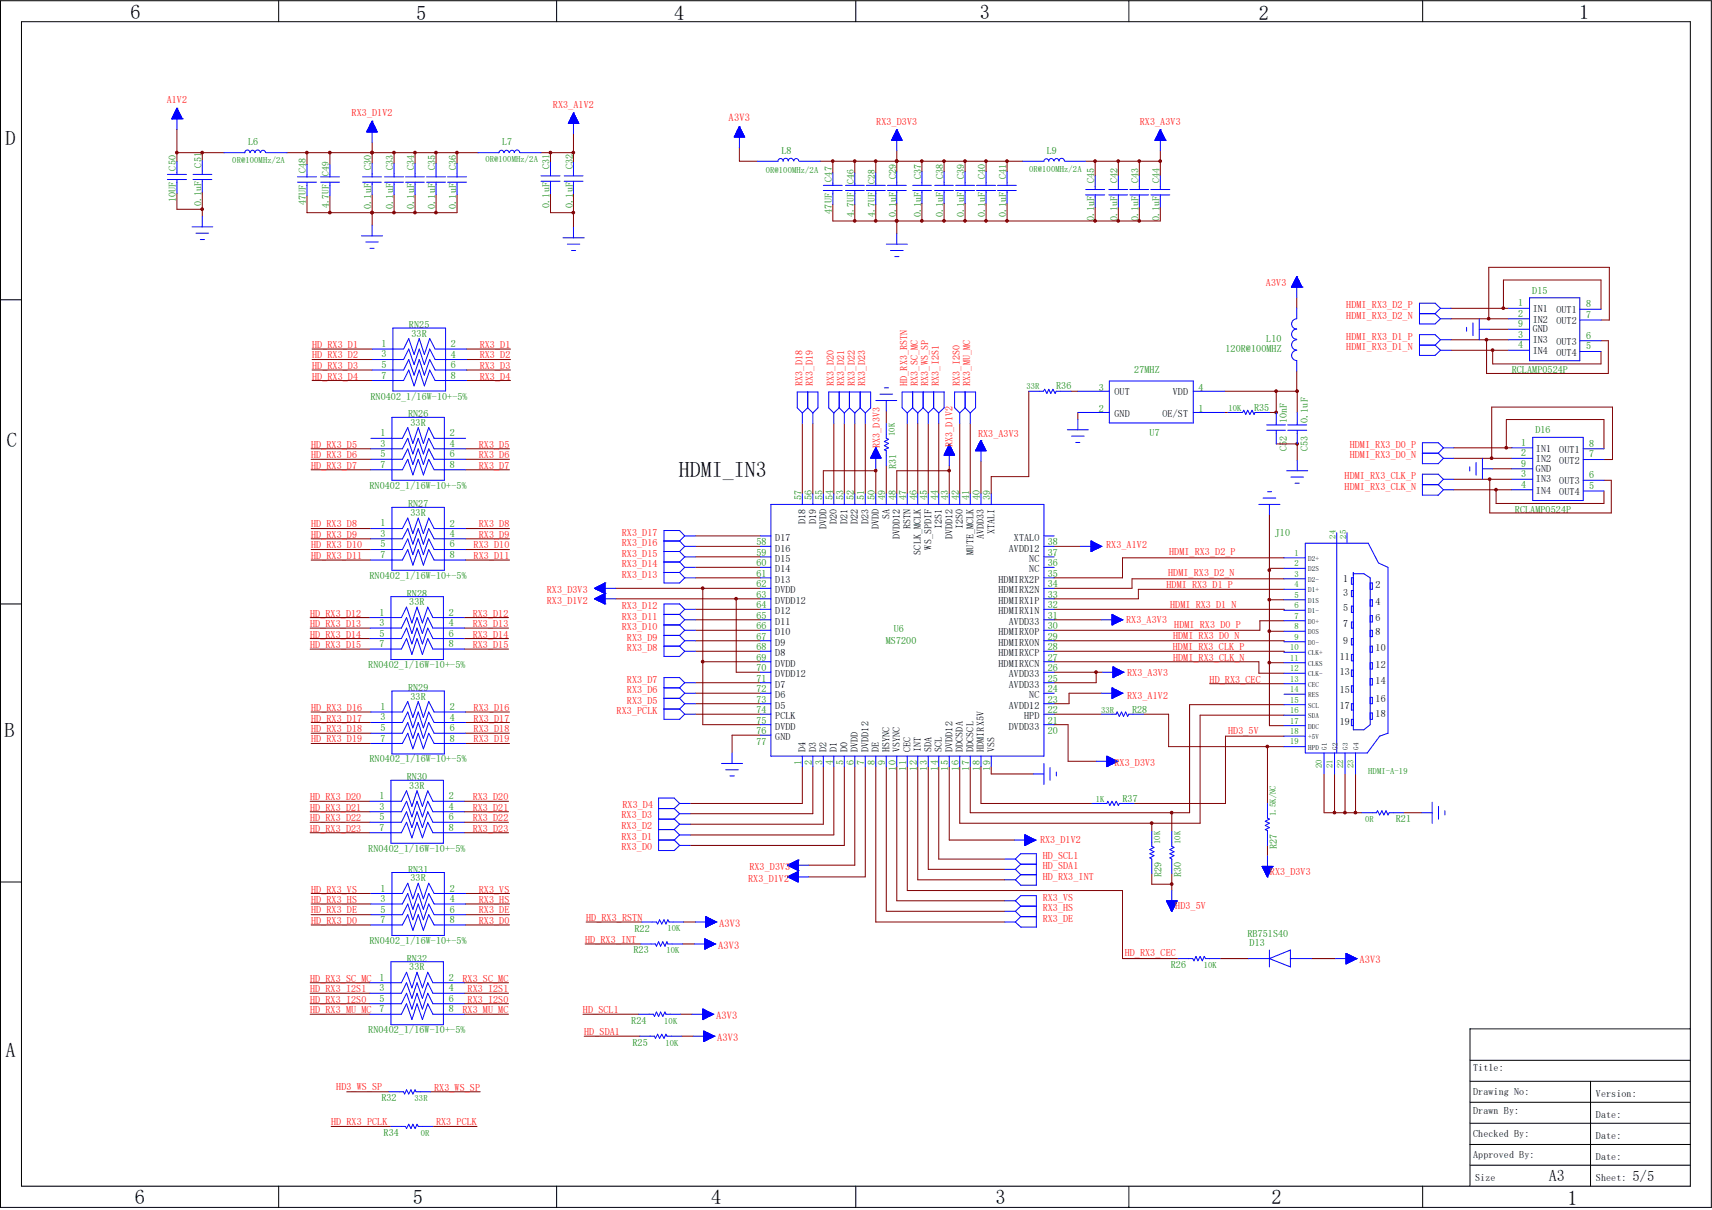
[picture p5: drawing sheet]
<svg xmlns="http://www.w3.org/2000/svg" width="297mm" height="210mm" viewBox="0 0 297 210" stroke-linecap="round" stroke-linejoin="round" font-family="sans-serif">
<defs><g id="words">
<text font-size="3.8" x="117.8" y="82.8">HDMI_IN3</text>
<g font-size="3.5">
<text x="22.6" y="3.2">6</text>
<text x="72.2" y="3.4">5</text>
<text x="117" y="3.4">4</text>
<text x="170" y="3.2">3</text>
<text x="218.4" y="3.4">2</text>
<text x="273.9" y="3.2">1</text>
<text x="1" y="25.2">D</text>
<text x="1.2" y="77.5">C</text>
<text x=".8" y="127.9">B</text>
<text x="1" y="183.5">A</text>
<text x="23.4" y="209">6</text>
<text x="71.6" y="209">5</text>
<text x="123.4" y="209">4</text>
<text x="172.7" y="209">3</text>
<text x="220.6" y="209">2</text>
<text x="271.9" y="209.2">1</text>
</g>
<text font-size="2.8" x="268.7" y="205">A3</text>
<text font-size="2.5" x="283.2" y="205">5/5</text>
<g font-size="1.8" fill="#f00">
<text x="126.4" y="21">A3V3</text>
<text x="124.8" y="160.8">A3V3</text>
<text x="124.6" y="164.7">A3V3</text>
<text x="235.8" y="167.1">A3V3</text>
<text x="124.2" y="176.9">A3V3</text>
<text x="124.4" y="180.7">A3V3</text>
</g>
<g font-size="1.7" fill="#f00">
<text x="28.9" y="17.9">A1V2</text>
<text x="61" y="20.2">RX3_D1V2</text>
<text x="95.9" y="18.7">RX3_A1V2</text>
<text x="152" y="21.6">RX3_D3V3</text>
<text x="197.7" y="21.6">RX3_A3V3</text>
<text x="219.6" y="49.6">A3V3</text>
<text x="233.6" y="53.5">HDMI_RX3_D2_P</text>
<text x="233.6" y="55.3">HDMI_RX3_D2_N</text>
<text x="233.6" y="59">HDMI_RX3_D1_P</text>
<text x="54.1" y="60.4">HD_RX3_D1</text>
<text x="54.1" y="62.2">HD_RX3_D2</text>
<text x="54.1" y="64.1">HD_RX3_D3</text>
<text x="54.1" y="65.9">HD_RX3_D4</text>
<text x="83.2" y="64.1">RX3_D3</text>
<text x="83.2" y="62.2">RX3_D2</text>
<text x="83.2" y="60.4">RX3_D1</text>
<text x="83.2" y="65.9">RX3_D4</text>
<text x="233.6" y="60.8">HDMI_RX3_D1_N</text>
<text x="139.2" y="67" transform="rotate(-90 139.2 67)">RX3_D18</text>
<text x="141" y="67" transform="rotate(-90 141 67)">RX3_D19</text>
<text x="144.7" y="67" transform="rotate(-90 144.7 67)">RX3_D20</text>
<text x="146.5" y="67" transform="rotate(-90 146.5 67)">RX3_D21</text>
<text x="148.3" y="67" transform="rotate(-90 148.3 67)">RX3_D22</text>
<text x="150.1" y="67" transform="rotate(-90 150.1 67)">RX3_D23</text>
<text x="157.4" y="67" transform="rotate(-90 157.4 67)">HD_RX3_RSTN</text>
<text x="159.2" y="67" transform="rotate(-90 159.2 67)">RX3_SC_MC</text>
<text x="161" y="67" transform="rotate(-90 161 67)">RX3_WS_SP</text>
<text x="162.9" y="67" transform="rotate(-90 162.9 67)">RX3_I2S1</text>
<text x="166.5" y="67" transform="rotate(-90 166.5 67)">RX3_I2S0</text>
<text x="168.3" y="67" transform="rotate(-90 168.3 67)">RX3_MU_MC</text>
<text x="54" y="77.7">HD_RX3_D5</text>
<text x="83.1" y="77.7">RX3_D5</text>
<text x="152.7" y="77.8" transform="rotate(-90 152.7 77.8)">RX3_D3V3</text>
<text x="165.2" y="77.6" transform="rotate(-90 165.2 77.6)">RX3_D1V2</text>
<text x="169.7" y="75.9">RX3_A3V3</text>
<text x="234.1" y="77.7">HDMI_RX3_D0_P</text>
<text x="54" y="79.5">HD_RX3_D6</text>
<text x="54" y="81.3">HD_RX3_D7</text>
<text x="83.1" y="81.3">RX3_D7</text>
<text x="83.1" y="79.5">RX3_D6</text>
<text x="233.3" y="83.2">HDMI_RX3_CLK_P</text>
<text x="234.1" y="79.5">HDMI_RX3_D0_N</text>
<text x="233.3" y="85">HDMI_RX3_CLK_N</text>
<text x="54" y="91.5">HD_RX3_D8</text>
<text x="54" y="93.3">HD_RX3_D9</text>
<text x="54" y="95.2">HD_RX3_D10</text>
<text x="82.2" y="95.2">RX3_D10</text>
<text x="83.1" y="93.3">RX3_D9</text>
<text x="83.1" y="91.5">RX3_D8</text>
<text x="107.9" y="94.8">RX3_D16</text>
<text x="107.9" y="93">RX3_D17</text>
<text x="191.9" y="95.2">RX3_A1V2</text>
<text x="54" y="97">HD_RX3_D11</text>
<text x="82.2" y="97">RX3_D11</text>
<text x="107.9" y="100.3">RX3_D13</text>
<text x="107.9" y="98.5">RX3_D14</text>
<text x="107.9" y="96.6">RX3_D15</text>
<text x="202.6" y="100">HDMI_RX3_D2_N</text>
<text x="202.8" y="96.3">HDMI_RX3_D2_P</text>
<text x="53.8" y="107">HD_RX3_D12</text>
<text x="82" y="107">RX3_D12</text>
<text x="94.9" y="104.8">RX3_D1V2</text>
<text x="94.9" y="103">RX3_D3V3</text>
<text x="107.9" y="107.6">RX3_D11</text>
<text x="107.9" y="105.7">RX3_D12</text>
<text x="202.4" y="102.1">HDMI_RX3_D1_P</text>
<text x="203" y="105.5">HDMI_RX3_D1_N</text>
<text x="53.8" y="108.8">HD_RX3_D13</text>
<text x="53.8" y="110.7">HD_RX3_D14</text>
<text x="53.8" y="112.5">HD_RX3_D15</text>
<text x="82" y="112.5">RX3_D15</text>
<text x="82" y="110.7">RX3_D14</text>
<text x="82" y="108.8">RX3_D13</text>
<text x="107.9" y="109.4">RX3_D10</text>
<text x="108.8" y="113">RX3_D8</text>
<text x="108.8" y="111.2">RX3_D9</text>
<text x="195.4" y="108.1">RX3_A3V3</text>
<text x="203.5" y="112.8">HDMI_RX3_CLK_P</text>
<text x="203.5" y="111">HDMI_RX3_D0_N</text>
<text x="203.7" y="109">HDMI_RX3_D0_P</text>
<text x="108.8" y="118.5">RX3_D7</text>
<text x="195.5" y="117.4">RX3_A3V3</text>
<text x="203.5" y="114.6">HDMI_RX3_CLK_N</text>
<text x="209.8" y="118.5">HD_RX3_CEC</text>
<text x="54" y="123.4">HD_RX3_D16</text>
<text x="54" y="125.2">HD_RX3_D17</text>
<text x="82.2" y="125.2">RX3_D17</text>
<text x="82.2" y="123.4">RX3_D16</text>
<text x="107" y="124">RX3_PCLK</text>
<text x="108.8" y="120.3">RX3_D6</text>
<text x="108.8" y="122.1">RX3_D5</text>
<text x="195.5" y="121.2">RX3_A1V2</text>
<text x="54" y="127">HD_RX3_D18</text>
<text x="54" y="128.9">HD_RX3_D19</text>
<text x="82.2" y="128.9">RX3_D19</text>
<text x="82.2" y="127">RX3_D18</text>
<text x="213.1" y="127.4">HD3_5V</text>
<text x="193.3" y="132.9">RX3_D3V3</text>
<text x="53.8" y="138.9">HD_RX3_D20</text>
<text x="53.8" y="140.7">HD_RX3_D21</text>
<text x="53.8" y="142.5">HD_RX3_D22</text>
<text x="82" y="142.5">RX3_D22</text>
<text x="82" y="140.7">RX3_D21</text>
<text x="82" y="138.9">RX3_D20</text>
<text x="107.8" y="142">RX3_D3</text>
<text x="107.8" y="143.8">RX3_D2</text>
<text x="108" y="140.2">RX3_D4</text>
<text x="53.8" y="144.3">HD_RX3_D23</text>
<text x="82" y="144.3">RX3_D23</text>
<text x="107.8" y="145.8">RX3_D1</text>
<text x="107.8" y="147.4">RX3_D0</text>
<text x="180.4" y="146.3">RX3_D1V2</text>
<text x="180.9" y="149.1">HD_SCL1</text>
<text x="54" y="154.9">HD_RX3_VS</text>
<text x="83.1" y="154.9">RX3_VS</text>
<text x="129.8" y="153.1">RX3_D1V2</text>
<text x="130" y="150.9">RX3_D3V3</text>
<text x="180.9" y="150.9">HD_SDA1</text>
<text x="180.9" y="152.7">HD_RX3_INT</text>
<text x="220.3" y="151.8">RX3_D3V3</text>
<text x="54" y="156.7">HD_RX3_HS</text>
<text x="54" y="158.5">HD_RX3_DE</text>
<text x="54" y="160.4">HD_RX3_D0</text>
<text x="83.1" y="158.5">RX3_DE</text>
<text x="83.1" y="156.7">RX3_HS</text>
<text x="83.1" y="160.4">RX3_D0</text>
<text x="101.7" y="159.8">HD_RX3_RSTN</text>
<text x="180.9" y="156.3">RX3_VS</text>
<text x="180.9" y="158.2">RX3_HS</text>
<text x="180.9" y="160">RX3_DE</text>
<text x="203.9" y="157.8">HD3_5V</text>
<text x="101.5" y="163.6">HD_RX3_INT</text>
<text x="195.1" y="166">HD_RX3_CEC</text>
<text x="53.8" y="170.3">HD_RX3_SC_MC</text>
<text x="53.8" y="172.2">HD_RX3_I2S1</text>
<text x="80.2" y="170.3">RX3_SC_MC</text>
<text x="81.1" y="172.2">RX3_I2S1</text>
<text x="53.8" y="174">HD_RX3_I2S0</text>
<text x="53.8" y="175.8">HD_RX3_MU_MC</text>
<text x="80.2" y="175.8">RX3_MU_MC</text>
<text x="81.1" y="174">RX3_I2S0</text>
<text x="101.1" y="175.8">HD_SCL1</text>
<text x="101.3" y="179.7">HD_SDA1</text>
<text x="58.3" y="189.1">HD3_WS_SP</text>
<text x="75.3" y="189.3">RX3_WS_SP</text>
<text x="57.4" y="195.3">HD_RX3_PCLK</text>
<text x="75.6" y="195.3">RX3_PCLK</text>
</g>
<g font-size="1.7" fill="#008000">
<text x="30.5" y="29.6" transform="rotate(-90 30.5 29.6)">C50</text>
<text x="35" y="29.1" transform="rotate(-90 35 29.1)">C51</text>
<text x="43.1" y="25.2">L6</text>
<text x="64.4" y="29.5" transform="rotate(-90 64.4 29.5)">C30</text>
<text x="68.2" y="29.5" transform="rotate(-90 68.2 29.5)">C33</text>
<text x="71.8" y="29.5" transform="rotate(-90 71.8 29.5)">C34</text>
<text x="75.5" y="29.5" transform="rotate(-90 75.5 29.5)">C35</text>
<text x="79.1" y="29.5" transform="rotate(-90 79.1 29.5)">C36</text>
<text x="87.1" y="25.2">L7</text>
<text x="95.3" y="29.4" transform="rotate(-90 95.3 29.4)">C31</text>
<text x="99.4" y="29.4" transform="rotate(-90 99.4 29.4)">C32</text>
<text x="135.6" y="26.7">L8</text>
<text x="181.6" y="26.7">L9</text>
<text x="30.5" y="35.1" transform="rotate(-90 30.5 35.1)">10UF</text>
<text x="35" y="35.8" transform="rotate(-90 35 35.8)">0.1uF</text>
<text x="53" y="35.6" transform="rotate(-90 53 35.6)">47UF</text>
<text x="53" y="30.1" transform="rotate(-90 53 30.1)">C48</text>
<text x="57.1" y="30.5" transform="rotate(-90 57.1 30.5)">C49</text>
<text x="144.3" y="31.5" transform="rotate(-90 144.3 31.5)">C47</text>
<text x="148.1" y="32" transform="rotate(-90 148.1 32)">C46</text>
<text x="151.8" y="32" transform="rotate(-90 151.8 32)">C28</text>
<text x="155.4" y="31" transform="rotate(-90 155.4 31)">C29</text>
<text x="159.8" y="31" transform="rotate(-90 159.8 31)">C37</text>
<text x="163.6" y="31" transform="rotate(-90 163.6 31)">C38</text>
<text x="167.3" y="31" transform="rotate(-90 167.3 31)">C39</text>
<text x="170.9" y="31" transform="rotate(-90 170.9 31)">C40</text>
<text x="174.5" y="31" transform="rotate(-90 174.5 31)">C41</text>
<text x="189.8" y="31.8" transform="rotate(-90 189.8 31.8)">C45</text>
<text x="193.8" y="31.8" transform="rotate(-90 193.8 31.8)">C42</text>
<text x="197.5" y="31.8" transform="rotate(-90 197.5 31.8)">C43</text>
<text x="201.1" y="31.8" transform="rotate(-90 201.1 31.8)">C44</text>
<text x="57.1" y="36.2" transform="rotate(-90 57.1 36.2)">4.7UF</text>
<text x="64.4" y="36.2" transform="rotate(-90 64.4 36.2)">0.1uF</text>
<text x="68.2" y="36.2" transform="rotate(-90 68.2 36.2)">0.1uF</text>
<text x="71.8" y="36.2" transform="rotate(-90 71.8 36.2)">0.1uF</text>
<text x="75.5" y="36.2" transform="rotate(-90 75.5 36.2)">0.1uF</text>
<text x="79.1" y="36.2" transform="rotate(-90 79.1 36.2)">0.1uF</text>
<text x="95.3" y="36.1" transform="rotate(-90 95.3 36.1)">0.1uF</text>
<text x="99.4" y="36.1" transform="rotate(-90 99.4 36.1)">0.1uF</text>
<text x="144.3" y="37.1" transform="rotate(-90 144.3 37.1)">47UF</text>
<text x="148.1" y="37.6" transform="rotate(-90 148.1 37.6)">4.7UF</text>
<text x="151.8" y="37.6" transform="rotate(-90 151.8 37.6)">4.7UF</text>
<text x="155.4" y="37.7" transform="rotate(-90 155.4 37.7)">0.1uF</text>
<text x="159.8" y="37.7" transform="rotate(-90 159.8 37.7)">0.1uF</text>
<text x="163.6" y="37.7" transform="rotate(-90 163.6 37.7)">0.1uF</text>
<text x="167.3" y="37.7" transform="rotate(-90 167.3 37.7)">0.1uF</text>
<text x="170.9" y="37.7" transform="rotate(-90 170.9 37.7)">0.1uF</text>
<text x="174.5" y="37.7" transform="rotate(-90 174.5 37.7)">0.1uF</text>
<text x="189.8" y="38.4" transform="rotate(-90 189.8 38.4)">0.1uF</text>
<text x="193.8" y="38.4" transform="rotate(-90 193.8 38.4)">0.1uF</text>
<text x="197.5" y="38.4" transform="rotate(-90 197.5 38.4)">0.1uF</text>
<text x="201.1" y="38.4" transform="rotate(-90 201.1 38.4)">0.1uF</text>
<text x="263.4" y="53.1">1</text>
<text x="265.8" y="51">D15</text>
<text x="275.2" y="53.3">8</text>
<text x="71" y="56.9">RN25</text>
<text x="71.4" y="58.4">33R</text>
<text x="219.7" y="59.3">L10</text>
<text x="263.4" y="54.9">2</text>
<text x="263.4" y="56.8">9</text>
<text x="263.4" y="58.6">3</text>
<text x="275.2" y="55.2">7</text>
<text x="275.2" y="58.8">6</text>
<text x="66.2" y="60.2">1</text>
<text x="66.2" y="62">3</text>
<text x="66.2" y="63.8">5</text>
<text x="66.2" y="65.7">7</text>
<text x="78.2" y="60.2">2</text>
<text x="78.2" y="62.1">4</text>
<text x="78.2" y="63.9">6</text>
<text x="78.2" y="65.7">8</text>
<text x="196.8" y="64.8">27MHZ</text>
<text x="212.6" y="61.1">120R@100MHZ</text>
<text x="262.3" y="64.8">RCLAMP0524P</text>
<text x="263.4" y="60.4">4</text>
<text x="275.2" y="60.6">5</text>
<text x="64.3" y="69.3">RN0402_1/16W-10+-5%</text>
<text x="183.2" y="67.6">R36</text>
<text x="190.6" y="71.6">2</text>
<text x="190.6" y="67.9">3</text>
<text x="207.9" y="71.6">1</text>
<text x="207.9" y="67.9">4</text>
<text x="217.6" y="71.4">R35</text>
<text x="66" y="75.7">1</text>
<text x="66" y="77.5">3</text>
<text x="70.8" y="72.4">RN26</text>
<text x="71.2" y="73.9">33R</text>
<text x="78" y="75.7">2</text>
<text x="78" y="77.6">4</text>
<text x="199.4" y="75.7">U7</text>
<text x="223.2" y="76.5" transform="rotate(-90 223.2 76.5)">2</text>
<text x="223.2" y="73.4" transform="rotate(-90 223.2 73.4)">10nF</text>
<text x="226.9" y="73.4" transform="rotate(-90 226.9 73.4)">0.1uF</text>
<text x="263.9" y="77.4">1</text>
<text x="266.4" y="75.2">D16</text>
<text x="275.7" y="77.6">8</text>
<text x="66" y="79.3">5</text>
<text x="66" y="81.2">7</text>
<text x="78" y="79.4">6</text>
<text x="78" y="81.2">8</text>
<text x="155.4" y="81.4" transform="rotate(-90 155.4 81.4)">R31</text>
<text x="223.2" y="78.3" transform="rotate(-90 223.2 78.3)">C5</text>
<text x="226.9" y="78.3" transform="rotate(-90 226.9 78.3)">C53</text>
<text x="263.9" y="79.2">2</text>
<text x="263.9" y="81">9</text>
<text x="263.9" y="82.8">3</text>
<text x="275.7" y="79.4">7</text>
<text x="275.7" y="83">6</text>
<text x="64.1" y="84.8">RN0402_1/16W-10+-5%</text>
<text x="70.8" y="88.1">RN27</text>
<text x="71.2" y="89.5">33R</text>
<text x="139" y="86.8" transform="rotate(-90 139 86.8)">57</text>
<text x="140.8" y="86.8" transform="rotate(-90 140.8 86.8)">56</text>
<text x="142.7" y="86.8" transform="rotate(-90 142.7 86.8)">55</text>
<text x="144.5" y="86.8" transform="rotate(-90 144.5 86.8)">54</text>
<text x="146.3" y="86.8" transform="rotate(-90 146.3 86.8)">53</text>
<text x="148.1" y="86.8" transform="rotate(-90 148.1 86.8)">52</text>
<text x="149.9" y="86.8" transform="rotate(-90 149.9 86.8)">51</text>
<text x="151.8" y="86.8" transform="rotate(-90 151.8 86.8)">50</text>
<text x="153.6" y="86.8" transform="rotate(-90 153.6 86.8)">49</text>
<text x="155.4" y="86.8" transform="rotate(-90 155.4 86.8)">48</text>
<text x="157.2" y="86.8" transform="rotate(-90 157.2 86.8)">47</text>
<text x="159" y="86.8" transform="rotate(-90 159 86.8)">46</text>
<text x="160.9" y="86.8" transform="rotate(-90 160.9 86.8)">45</text>
<text x="162.7" y="86.8" transform="rotate(-90 162.7 86.8)">44</text>
<text x="164.5" y="86.8" transform="rotate(-90 164.5 86.8)">43</text>
<text x="166.3" y="86.8" transform="rotate(-90 166.3 86.8)">42</text>
<text x="168.1" y="86.8" transform="rotate(-90 168.1 86.8)">41</text>
<text x="170" y="86.8" transform="rotate(-90 170 86.8)">40</text>
<text x="171.8" y="86.8" transform="rotate(-90 171.8 86.8)">39</text>
<text x="262.8" y="89">RCLAMP0524P</text>
<text x="263.9" y="84.7">4</text>
<text x="275.7" y="84.8">5</text>
<text x="66" y="91.4">1</text>
<text x="66" y="93.2">3</text>
<text x="66" y="95">5</text>
<text x="78" y="91.4">2</text>
<text x="78" y="93.2">4</text>
<text x="78" y="95">6</text>
<text x="131.2" y="94.7">58</text>
<text x="181.8" y="94.7">38</text>
<text x="221.1" y="93">J10</text>
<text x="64.1" y="100.5">RN0402_1/16W-10+-5%</text>
<text x="66" y="96.8">7</text>
<text x="78" y="96.9">8</text>
<text x="131.2" y="96.5">59</text>
<text x="131.2" y="98.3">60</text>
<text x="131.2" y="100.1">61</text>
<text x="131.2" y="101.9">62</text>
<text x="181.8" y="101.9">34</text>
<text x="181.8" y="100.1">35</text>
<text x="181.8" y="98.3">36</text>
<text x="181.8" y="96.5">37</text>
<text x="65.8" y="106.8">1</text>
<text x="70.6" y="103.5">RN28</text>
<text x="71" y="105">33R</text>
<text x="77.9" y="106.8">2</text>
<text x="131.2" y="103.8">63</text>
<text x="131.2" y="105.6">64</text>
<text x="131.2" y="107.4">65</text>
<text x="181.8" y="107.4">31</text>
<text x="181.8" y="105.6">32</text>
<text x="181.8" y="103.8">33</text>
<text x="65.8" y="108.6">3</text>
<text x="65.8" y="110.5">5</text>
<text x="65.8" y="112.3">7</text>
<text x="77.9" y="108.7">4</text>
<text x="77.9" y="110.5">6</text>
<text x="77.9" y="112.3">8</text>
<text x="131.2" y="109.2">66</text>
<text x="131.2" y="111">67</text>
<text x="131.2" y="112.9">68</text>
<text x="153.7" y="111.8">MS7200</text>
<text x="155.1" y="109.8">U6</text>
<text x="181.8" y="112.9">28</text>
<text x="181.8" y="111">29</text>
<text x="181.8" y="109.2">30</text>
<text x="63.9" y="116">RN0402_1/16W-10+-5%</text>
<text x="70.8" y="119.9">RN29</text>
<text x="131.2" y="114.7">69</text>
<text x="131.2" y="116.5">70</text>
<text x="131.2" y="118.3">71</text>
<text x="181.8" y="118.3">25</text>
<text x="181.8" y="116.5">26</text>
<text x="181.8" y="114.7">27</text>
<text x="66" y="123.2">1</text>
<text x="66" y="125">3</text>
<text x="71.2" y="121.4">33R</text>
<text x="78" y="123.2">2</text>
<text x="78" y="125.1">4</text>
<text x="131.2" y="120.1">72</text>
<text x="131.2" y="122">73</text>
<text x="131.2" y="123.8">74</text>
<text x="131.2" y="125.6">75</text>
<text x="181.8" y="125.6">21</text>
<text x="181.8" y="123.8">22</text>
<text x="181.8" y="122">23</text>
<text x="181.8" y="120.1">24</text>
<text x="196.4" y="123.7">R28</text>
<text x="66" y="126.9">5</text>
<text x="66" y="128.7">7</text>
<text x="78" y="126.9">6</text>
<text x="78" y="128.7">8</text>
<text x="131.2" y="127.4">76</text>
<text x="131.2" y="129.2">77</text>
<text x="181.8" y="127.4">20</text>
<text x="64.1" y="132.3">RN0402_1/16W-10+-5%</text>
<text x="70.6" y="135.4">RN30</text>
<text x="71" y="136.9">33R</text>
<text x="139" y="132.8" transform="rotate(-90 139 132.8)">1</text>
<text x="140.8" y="132.8" transform="rotate(-90 140.8 132.8)">2</text>
<text x="142.7" y="132.8" transform="rotate(-90 142.7 132.8)">3</text>
<text x="144.5" y="132.8" transform="rotate(-90 144.5 132.8)">4</text>
<text x="146.3" y="132.8" transform="rotate(-90 146.3 132.8)">5</text>
<text x="148.1" y="132.8" transform="rotate(-90 148.1 132.8)">6</text>
<text x="149.9" y="132.8" transform="rotate(-90 149.9 132.8)">7</text>
<text x="151.8" y="132.8" transform="rotate(-90 151.8 132.8)">8</text>
<text x="153.6" y="132.8" transform="rotate(-90 153.6 132.8)">9</text>
<text x="155.4" y="133.7" transform="rotate(-90 155.4 133.7)">10</text>
<text x="157.2" y="133.7" transform="rotate(-90 157.2 133.7)">11</text>
<text x="159" y="133.7" transform="rotate(-90 159 133.7)">12</text>
<text x="160.9" y="133.7" transform="rotate(-90 160.9 133.7)">13</text>
<text x="162.7" y="133.7" transform="rotate(-90 162.7 133.7)">14</text>
<text x="164.5" y="133.7" transform="rotate(-90 164.5 133.7)">15</text>
<text x="166.3" y="133.7" transform="rotate(-90 166.3 133.7)">16</text>
<text x="168.1" y="133.7" transform="rotate(-90 168.1 133.7)">17</text>
<text x="170" y="133.7" transform="rotate(-90 170 133.7)">18</text>
<text x="171.8" y="133.7" transform="rotate(-90 171.8 133.7)">19</text>
<text x="65.8" y="138.7">1</text>
<text x="65.8" y="140.5">3</text>
<text x="65.8" y="142.3">5</text>
<text x="77.9" y="138.7">2</text>
<text x="77.9" y="140.5">4</text>
<text x="77.9" y="142.4">6</text>
<text x="194.7" y="139.2">R37</text>
<text x="242.1" y="142.7">R21</text>
<text x="63.9" y="147.8">RN0402_1/16W-10+-5%</text>
<text x="65.8" y="144.1">7</text>
<text x="77.9" y="144.2">8</text>
<text x="221.5" y="147.4" transform="rotate(-90 221.5 147.4)">R27</text>
<text x="66" y="154.7">1</text>
<text x="70.8" y="151.4">RN31</text>
<text x="71.2" y="152.9">33R</text>
<text x="78" y="154.8">2</text>
<text x="201.5" y="152.3" transform="rotate(-90 201.5 152.3)">R29</text>
<text x="204.9" y="152.3" transform="rotate(-90 204.9 152.3)">R30</text>
<text x="66" y="156.5">3</text>
<text x="66" y="158.4">5</text>
<text x="66" y="160.2">7</text>
<text x="78" y="156.5">4</text>
<text x="78" y="158.4">6</text>
<text x="78" y="160.2">8</text>
<text x="110.1" y="161.7">R22</text>
<text x="64.1" y="163.8">RN0402_1/16W-10+-5%</text>
<text x="70.6" y="166.9">RN32</text>
<text x="109.9" y="165.5">R23</text>
<text x="216.4" y="162.6">RB751S40</text>
<text x="216.8" y="164.2">D13</text>
<text x="65.8" y="170.2">1</text>
<text x="65.8" y="172">3</text>
<text x="65.8" y="173.9">5</text>
<text x="71" y="168.4">33R</text>
<text x="77.9" y="170.2">2</text>
<text x="77.9" y="172">4</text>
<text x="77.9" y="173.9">6</text>
<text x="203.1" y="168">R26</text>
<text x="63.9" y="179.3">RN0402_1/16W-10+-5%</text>
<text x="65.8" y="175.6">7</text>
<text x="77.9" y="175.7">8</text>
<text x="109.5" y="177.7">R24</text>
<text x="109.7" y="181.5">R25</text>
<text x="66.2" y="191.1">R32</text>
<text x="66.5" y="197.2">R34</text>
</g>
<g font-size="1.7">
<text x="265.9" y="54.2">IN1</text>
<text x="265.9" y="56">IN2</text>
<text x="265.9" y="57.7">GND</text>
<text x="265.9" y="59.5">IN3</text>
<text x="270" y="54.4">OUT1</text>
<text x="270" y="56.3">OUT2</text>
<text x="270" y="59.9">OUT3</text>
<text x="265.9" y="61.5">IN4</text>
<text x="270" y="61.7">OUT4</text>
<text x="193.3" y="68.6">OUT</text>
<text x="203.5" y="68.6">VDD</text>
<text x="193.3" y="72.3">GND</text>
<text x="201.7" y="72.3">OE/ST</text>
<text x="266.4" y="78.4">IN1</text>
<text x="266.4" y="80.3">IN2</text>
<text x="266.4" y="81.9">GND</text>
<text x="266.4" y="83.7">IN3</text>
<text x="270.5" y="78.6">OUT1</text>
<text x="270.5" y="80.5">OUT2</text>
<text x="266.4" y="85.7">IN4</text>
<text x="270.5" y="84.1">OUT3</text>
<text x="270.5" y="85.9">OUT4</text>
<text x="134.5" y="93.9">D17</text>
<text x="134.5" y="95.7">D16</text>
<text x="139.7" y="90.9" transform="rotate(-90 139.7 90.9)">D18</text>
<text x="141.6" y="90.9" transform="rotate(-90 141.6 90.9)">D19</text>
<text x="143.4" y="91.8" transform="rotate(-90 143.4 91.8)">DVDD</text>
<text x="145.2" y="90.9" transform="rotate(-90 145.2 90.9)">D20</text>
<text x="147" y="90.9" transform="rotate(-90 147 90.9)">D21</text>
<text x="148.8" y="90.9" transform="rotate(-90 148.8 90.9)">D22</text>
<text x="150.7" y="90.9" transform="rotate(-90 150.7 90.9)">D23</text>
<text x="152.5" y="91.8" transform="rotate(-90 152.5 91.8)">DVDD</text>
<text x="154.3" y="90" transform="rotate(-90 154.3 90)">SA</text>
<text x="156.1" y="93.6" transform="rotate(-90 156.1 93.6)">DVDD12</text>
<text x="157.9" y="91.8" transform="rotate(-90 157.9 91.8)">RSTN</text>
<text x="161.6" y="95.4" transform="rotate(-90 161.6 95.4)">WS_SPDIF</text>
<text x="163.4" y="91.8" transform="rotate(-90 163.4 91.8)">I2S1</text>
<text x="165.2" y="93.6" transform="rotate(-90 165.2 93.6)">DVDD12</text>
<text x="167" y="91.8" transform="rotate(-90 167 91.8)">I2S0</text>
<text x="170.7" y="93.6" transform="rotate(-90 170.7 93.6)">AVDD33</text>
<text x="172.5" y="92.7" transform="rotate(-90 172.5 92.7)">XTALI</text>
<text x="175" y="95.7">AVDD12</text>
<text x="175.9" y="93.9">XTALO</text>
<text x="134.5" y="97.5">D15</text>
<text x="134.5" y="99.4">D14</text>
<text x="134.5" y="101.2">D13</text>
<text x="159.8" y="96.3" transform="rotate(-90 159.8 96.3)">SCLK_MCLK</text>
<text x="168.9" y="96.3" transform="rotate(-90 168.9 96.3)">MUTE_MCLK</text>
<text x="173.2" y="101.2">HDMIRX2P</text>
<text x="178.6" y="99.4">NC</text>
<text x="178.6" y="97.5">NC</text>
<text x="233" y="101">1</text>
<text x="134.5" y="103">DVDD</text>
<text x="134.5" y="104.8">DVDD12</text>
<text x="134.5" y="106.6">D12</text>
<text x="173.2" y="106.6">HDMIRX1N</text>
<text x="173.2" y="104.8">HDMIRX1P</text>
<text x="173.2" y="103">HDMIRX2N</text>
<text x="233" y="103.4">3</text>
<text x="233" y="106.1">5</text>
<text x="238.6" y="102.1">2</text>
<text x="238.6" y="105">4</text>
<text x="238.6" y="107.7">6</text>
<text x="134.5" y="108.5">D11</text>
<text x="134.5" y="110.3">D10</text>
<text x="134.5" y="112.1">D9</text>
<text x="134.5" y="113.9">D8</text>
<text x="173.2" y="113.9">HDMIRXCP</text>
<text x="173.2" y="112.1">HDMIRX0N</text>
<text x="173.2" y="110.3">HDMIRX0P</text>
<text x="175" y="108.5">AVDD33</text>
<text x="233" y="108.8">7</text>
<text x="233" y="111.8">9</text>
<text x="238.6" y="110.3">8</text>
<text x="238.6" y="113">10</text>
<text x="134.5" y="115.7">DVDD</text>
<text x="134.5" y="117.6">DVDD12</text>
<text x="134.5" y="119.4">D7</text>
<text x="173.2" y="115.7">HDMIRXCN</text>
<text x="175" y="119.4">AVDD33</text>
<text x="175" y="117.6">AVDD33</text>
<text x="232.4" y="114.5">11</text>
<text x="232.4" y="117.2">13</text>
<text x="238.6" y="116">12</text>
<text x="238.6" y="118.7">14</text>
<text x="134.5" y="121.2">D6</text>
<text x="134.5" y="123">D5</text>
<text x="134.5" y="124.8">PCLK</text>
<text x="175" y="123">AVDD12</text>
<text x="177.7" y="124.8">HPD</text>
<text x="178.6" y="121.2">NC</text>
<text x="232.4" y="120.3">15</text>
<text x="232.4" y="123.1">17</text>
<text x="232.4" y="125.8">19</text>
<text x="238.6" y="121.8">16</text>
<text x="238.6" y="124.5">18</text>
<text x="134.5" y="126.7">DVDD</text>
<text x="134.5" y="128.5">GND</text>
<text x="139.7" y="130.5" transform="rotate(-90 139.7 130.5)">D4</text>
<text x="141.6" y="130.5" transform="rotate(-90 141.6 130.5)">D3</text>
<text x="143.4" y="130.5" transform="rotate(-90 143.4 130.5)">D2</text>
<text x="145.2" y="130.5" transform="rotate(-90 145.2 130.5)">D1</text>
<text x="147" y="130.5" transform="rotate(-90 147 130.5)">D0</text>
<text x="148.8" y="130.5" transform="rotate(-90 148.8 130.5)">DVDD</text>
<text x="150.7" y="130.5" transform="rotate(-90 150.7 130.5)">DVDD12</text>
<text x="152.5" y="130.5" transform="rotate(-90 152.5 130.5)">DE</text>
<text x="154.3" y="130.5" transform="rotate(-90 154.3 130.5)">HSYNC</text>
<text x="156.1" y="130.5" transform="rotate(-90 156.1 130.5)">VSYNC</text>
<text x="157.9" y="130.5" transform="rotate(-90 157.9 130.5)">CEC</text>
<text x="159.8" y="130.5" transform="rotate(-90 159.8 130.5)">INT</text>
<text x="161.6" y="130.5" transform="rotate(-90 161.6 130.5)">SDA</text>
<text x="163.4" y="130.5" transform="rotate(-90 163.4 130.5)">SCL</text>
<text x="165.2" y="130.5" transform="rotate(-90 165.2 130.5)">DVDD12</text>
<text x="167" y="130.5" transform="rotate(-90 167 130.5)">DDCSDA</text>
<text x="168.9" y="130.5" transform="rotate(-90 168.9 130.5)">DDCSCL</text>
<text x="170.7" y="130.5" transform="rotate(-90 170.7 130.5)">HDMIRX5V</text>
<text x="172.5" y="130.5" transform="rotate(-90 172.5 130.5)">VSS</text>
<text x="175" y="126.7">DVDD33</text>
<text x="255.6" y="185.8">Title:</text>
<text x="255.6" y="190">Drawing No:</text>
<text x="276.9" y="190.4">Version:</text>
<text x="255.6" y="197.3">Checked By:</text>
<text x="255.6" y="193.3">Drawn By:</text>
<text x="276.9" y="197.7">Date:</text>
<text x="276.9" y="194.1">Date:</text>
<text x="255.6" y="201">Approved By:</text>
<text x="276.9" y="201.3">Date:</text>
<text x="255.9" y="205">Size</text>
<text x="276.9" y="205">Sheet:</text>
</g>
<g font-size="1.5" fill="#008000">
<text x="40.3" y="28.4">0R@100MHz/2A</text>
<text x="84.2" y="28.2">0R@100MHz/2A</text>
<text x="178.5" y="29.8">0R@100MHz/2A</text>
<text x="132.8" y="30">0R@100MHz/2A</text>
<text x="178.1" y="67.6">33R</text>
<text x="213.1" y="71.4">10K</text>
<text x="155.2" y="75.7" transform="rotate(-90 155.2 75.7)">10K</text>
<text x="231.7" y="93.5" transform="rotate(-90 231.7 93.5)">24</text>
<text x="233.5" y="93.5" transform="rotate(-90 233.5 93.5)">25</text>
<text x="224.6" y="96.4">1</text>
<text x="224.6" y="98.3">2</text>
<text x="224.6" y="100.1">3</text>
<text x="224.6" y="101.9">4</text>
<text x="224.6" y="103.8">5</text>
<text x="224.6" y="105.5">6</text>
<text x="224.6" y="107.4">7</text>
<text x="223.8" y="112.8">10</text>
<text x="224.6" y="109.2">8</text>
<text x="224.6" y="111">9</text>
<text x="223.8" y="114.7">11</text>
<text x="223.8" y="116.5">12</text>
<text x="223.8" y="118.3">13</text>
<text x="191" y="123.7">33R</text>
<text x="223.8" y="120.1">14</text>
<text x="223.8" y="122">15</text>
<text x="223.8" y="123.7">16</text>
<text x="223.8" y="125.6">17</text>
<text x="223.8" y="127.4">18</text>
<text x="223.8" y="129.2">19</text>
<text x="229.3" y="133.3" transform="rotate(-90 229.3 133.3)">20</text>
<text x="231.1" y="133.3" transform="rotate(-90 231.1 133.3)">21</text>
<text x="233" y="133.3" transform="rotate(-90 233 133.3)">22</text>
<text x="234.8" y="133.3" transform="rotate(-90 234.8 133.3)">23</text>
<text x="237.4" y="134.3">HDMI-A-19</text>
<text x="190.1" y="139.2">1K</text>
<text x="221.3" y="141.6" transform="rotate(-90 221.3 141.6)">1.5K/NC</text>
<text x="236.8" y="142.7">0R</text>
<text x="201.3" y="146.5" transform="rotate(-90 201.3 146.5)">10K</text>
<text x="204.8" y="146.5" transform="rotate(-90 204.8 146.5)">10K</text>
<text x="115.8" y="161.6">10K</text>
<text x="115.6" y="165.5">10K</text>
<text x="208.8" y="168">10K</text>
<text x="115.2" y="177.7">10K</text>
<text x="115.4" y="181.5">10K</text>
<text x="71.9" y="191.1">33R</text>
<text x="73" y="197.1">0R</text>
</g>
<g font-size="1.2">
<text x="226.9" y="97.3">D2+</text>
<text x="226.9" y="99.1">D2S</text>
<text x="226.9" y="101">D2-</text>
<text x="226.9" y="102.8">D1+</text>
<text x="226.9" y="104.6">D1S</text>
<text x="226.9" y="106.4">D1-</text>
<text x="226.9" y="108.2">D0+</text>
<text x="226.9" y="110.1">D0S</text>
<text x="226.9" y="111.9">D0-</text>
<text x="226.9" y="113.7">CLK+</text>
<text x="226.9" y="115.5">CLKS</text>
<text x="226.9" y="117.3">CLK-</text>
<text x="226.9" y="119.2">CEC</text>
<text x="226.9" y="121">RES</text>
<text x="226.9" y="122.8">SCL</text>
<text x="226.9" y="124.6">SDA</text>
<text x="226.9" y="126.4">DDC</text>
<text x="226.9" y="128.3">+5V</text>
<text x="226.9" y="130.1">HPD</text>
<text x="230.2" y="130.1" transform="rotate(-90 230.2 130.1)">G1</text>
<text x="232" y="130.1" transform="rotate(-90 232 130.1)">G2</text>
<text x="233.8" y="130.1" transform="rotate(-90 233.8 130.1)">G3</text>
<text x="235.7" y="130.1" transform="rotate(-90 235.7 130.1)">G4</text>
</g>
</g></defs>
<g fill="none" stroke="#800000" stroke-width=".17">
<path d="M30.7 26.5h8.2M30.7 22.4v5.7M30.7 33.5v2.8h4.4M35.1 26.5v1.4M35.1 33.3v4.2M49.8 26.5h33.1M53.3 26.5v2M57.2 26.5v2M57.2 34v2.9M64.6 26.5h.1M64.6 36.9h.1M64.6 24.7v3.7"/>
<path d="M64.6 33.8v5.3M68.4 26.5v1.9M68.4 33.8v3.1M72 26.5v1.9M72 33.8v3.1M75.6 26.5v1.9M75.6 33.8v3.1M79.3 33.8v3.1h-26v-2.9M79.3 26.5v1.9M93.9 26.5h5.6M95.5 33.6v3.3h4M95.5 26.5v1.7"/>
<path d="M99.5 23.2v5M99.5 33.6v5.9M128.3 25.6v2.4h3.1M142.3 28h35.1M144.5 35.5v2.9h56.8v-2.4M144.5 28v2M148.3 28v2M148.3 35.5v2.9M151.9 28v2M151.9 35.5v2.9M155.6 28h.1M155.6 38.4h.1"/>
<path d="M155.6 26.2v3.6M155.6 35.3v5.3M159.9 28v1.8M159.9 35.3v3.1M163.8 28v1.8M163.8 35.3v3.1M167.4 28v1.8M167.4 35.3v3.1M171.1 28v1.8M171.1 35.3v3.1M174.7 28v1.8M174.7 35.3v3.1"/>
<path d="M188.3 28h13M190 28v2.5M190 36v2.4M194 28v2.5M194 36v2.4M197.7 28v2.5M197.7 36v2.4M201.3 26.2v4.3M225 51.6v1.9M251.7 53.5h10M251.7 55.3h10M251.7 59h10"/>
<path d="M257.9 59v5.8h21.1v-5.7h-1.3M258.3 55.3v-8.9h20.9v9.1h-1.5M258.4 57.2h3.3M260.8 53.5v-4.9h16.9v5.1M54 77.9h10.3M54 79.7h10.3M54.1 60.6h10.5M54.1 62.4h10.5M54.1 64.2h10.5M54.1 66h10.5M80.8 77.9h7.6M80.8 79.7h7.6"/>
<path d="M80.9 60.6h7.7M80.9 62.4h7.7M80.9 64.2h7.7M80.9 66h7.7M139.2 73.5v12.2M141 73.5v12.2M144.7 73.5v12.2M146.5 73.5v12.2M148.3 73.5v12.2M150.1 73.5v12.2M153.8 71.3v2.2M157.4 73.5v12.2"/>
<path d="M159.2 73.5v12.2M161 73.5v12.2M162.9 73.5v12.2M166.5 73.5v12.2M168.3 73.5v12.2M178.5 67.9v14.8h-6.5v3M185.8 67.9h1.2M187 71.6v1.2M212.5 67.9h12.5v3.7M212.5 71.6h.5M220.3 71.6h1.1M221.4 71.6h.1"/>
<path d="M221.4 67.9v3.7M221.4 77h3.6M225 64.4v3.5M225 77h.1M225 77v2.9M251.7 60.8h10M252.2 77.7h10.1M252.2 79.5h10.1M258.8 79.5v-8.8h20.9v9.1h-1.4M259 60.8v2.4h18.7v-2.2M261.3 77.7v-4.9h17v5.1M54 81.5h10.3"/>
<path d="M54 91.7h10.3M54 93.5h10.3M54 95.4h10.3M54 97.2h10.3M80.8 81.5h7.6M80.8 91.7h7.6M80.8 93.5h7.6M80.8 95.4h7.6M80.8 97.2h7.6M120.6 94.8h11.3M120.6 98.5h11.3M120.6 96.6h11.3"/>
<path d="M120.6 93h11.3M151.9 81.3v4.4M151.9 81.7h-9.1v4M153.8 80.8v4.9M164.7 81.7h-9.1v4M164.7 80.8v4.9M170.2 80.1v5.6M182.9 94.8h4.6M220.2 98.6h2.6M220.2 89.3v36.6h2.6M222.8 96.8h-28.1v3.5h-11.8M252.2 83.2h10.1"/>
<path d="M252.2 85h10.1M258.4 83.2v5.8h21.1v-5.6h-1.2M259 81.4h3.3M259.5 85v2.4h18.8v-2.2M53.8 107.2h10.4M53.8 109h10.4M53.8 110.8h10.4M53.8 112.6h10.4M80.6 107.2h7.6M80.6 109h7.6M80.6 110.8h7.6M80.6 112.6h7.6"/>
<path d="M106.8 102.1h25.1M106.8 103.9h25.1M120.6 100.3h11.3M120.6 107.6h11.3M120.6 109.4h11.3M120.6 111.2h11.3M120.6 113h11.3M120.6 118.5h11.3M120.6 105.7h11.3M121.9 114.9h10M121.9 102.1v23.7h10M127.7 103.9v12.8h4.2"/>
<path d="M182.9 107.6h8.2M182.9 111.2h39.9v.2M182.9 105.7h39.9v.2M182.9 113h39.9v.2M182.9 114.9h35.5v1.9h4.4M182.9 116.7h8.4M190.2 116.7v1.8h-7.3M209.8 118.7h13M220.2 104.1h2.6M220.2 109.6h2.6M220.2 115h2.6M222.8 100.5h-26.4v1.6h-13.5"/>
<path d="M222.8 102.3h-25.3v1.6h-14.6M222.8 107.7h-4.2v1.7h-35.7M53.8 139.1h10.4M54 123.6h10.3M54 125.4h10.3M54 127.3h10.3M54 129h10.3M80.6 139.1h7.6M80.8 123.6h7.6M80.8 125.4h7.6M80.8 127.3h7.6M80.8 129h7.6"/>
<path d="M120.6 122.1h11.3M120.6 120.3h11.3M120.6 124h11.3M131.9 127.6h-4.9v3.1M139.2 133.1v6.3h-19.5M141 133.1v8.1h-21.3M142.8 133.1v9.9h-23.1M144.7 133.1v11.8h-25M146.5 133.1v13.6h-26.8M148.3 133.1v17.1h-8M150.1 133.1v19.1h-9.8M151.9 133.1v26.9h22.4"/>
<path d="M153.8 133.1v25.1h20.5M155.6 133.1v23.2h18.7M157.4 133.1v21.5h37.3v11.8h9.7M159.2 133.1v19.6h15.1M161 133.1v17.8h13.3M162.9 133.1v16h11.4M164.7 133.1v12.7h11.3M170.2 133.1v6.3h19.2M172 133.1v1.2h7.2M182.9 125.8h2.4v6.3h4.9M182.9 124h8.2M191.1 120.3h-5.6v1.8h-2.6"/>
<path d="M198.4 124h4.3v5.6h20.1M219.9 129.6v9.8M222.8 122.3h-16.4v18.8h-38.1v-8M222.8 124.1h-14.6v18.8h-41.7v-9.8M222.8 127.8h-10.2v11.6h-15.9M229.7 134.3v6.8h6.6M231.5 134.3v6.8M233.3 134.3v6.8M235.2 134.3v6.8M53.8 140.9h10.4M53.8 142.7h10.4M53.8 144.5h10.4"/>
<path d="M54 158.8h10.3M54 156.9h10.3M54 155.1h10.3M80.6 140.9h7.6M80.6 142.7h7.6M80.6 144.5h7.6M80.8 158.8h7.6M80.8 156.9h7.6M80.8 155.1h7.6M199.8 142.9v1.4M199.8 151.6v1.9h3.5M203.3 141.1v3.2"/>
<path d="M203.3 151.6v3M219.9 146.7v1.8M243.5 141.1h3.1M53.8 170.6h10.4M53.8 172.4h10.4M53.8 174.2h10.4M53.8 176h10.4M54 160.5h10.3M80.6 170.6h7.6M80.6 172.4h7.6M80.6 174.2h7.6M80.6 176h7.6"/>
<path d="M80.8 160.5h7.6M101.1 176h9.7M101.3 179.8h9.7M101.5 163.8h9.7M101.7 160h9.6M118.1 176h2M118.3 179.8h2M118.4 163.8h2M118.6 160h2M211.7 166.4h4.9M227.5 166.4h4.2M57.4 195.5h10.4"/>
<path d="M60.2 189.5h7.3M74.7 189.5h8.6M75.1 195.5h7.7"/>
</g>
<circle cx="220.2" cy="104.1" r=".23" fill="#800000"/>
<circle cx="220.2" cy="104.1" r=".23" fill="none" stroke="#800000" stroke-width=".17"/>
<circle cx="220.2" cy="109.5" r=".23" fill="#800000"/>
<circle cx="220.2" cy="109.5" r=".23" fill="none" stroke="#800000" stroke-width=".17"/>
<circle cx="220.2" cy="115" r=".23" fill="#800000"/>
<circle cx="220.2" cy="115" r=".23" fill="none" stroke="#800000" stroke-width=".17"/>
<circle cx="231.5" cy="141" r=".23" fill="#800000"/>
<circle cx="231.5" cy="141" r=".23" fill="none" stroke="#800000" stroke-width=".17"/>
<circle cx="233.3" cy="141" r=".23" fill="#800000"/>
<circle cx="233.3" cy="141" r=".23" fill="none" stroke="#800000" stroke-width=".17"/>
<circle cx="220.2" cy="99" r=".23" fill="#800000"/>
<circle cx="220.2" cy="99" r=".23" fill="none" stroke="#800000" stroke-width=".17"/>
<circle cx="190.1" cy="116.6" r=".23" fill="#800000"/>
<circle cx="190.1" cy="116.6" r=".23" fill="none" stroke="#800000" stroke-width=".17"/>
<circle cx="121.9" cy="102.1" r=".23" fill="#800000"/>
<circle cx="121.9" cy="102.1" r=".23" fill="none" stroke="#800000" stroke-width=".17"/>
<circle cx="121.9" cy="114.8" r=".23" fill="#800000"/>
<circle cx="121.9" cy="114.8" r=".23" fill="none" stroke="#800000" stroke-width=".17"/>
<circle cx="127.7" cy="103.9" r=".23" fill="#800000"/>
<circle cx="127.7" cy="103.9" r=".23" fill="none" stroke="#800000" stroke-width=".17"/>
<circle cx="151.9" cy="81.7" r=".23" fill="#800000"/>
<circle cx="151.9" cy="81.7" r=".23" fill="none" stroke="#800000" stroke-width=".17"/>
<circle cx="164.7" cy="81.7" r=".23" fill="#800000"/>
<circle cx="164.7" cy="81.7" r=".23" fill="none" stroke="#800000" stroke-width=".17"/>
<circle cx="148.3" cy="28" r=".23" fill="#800000"/>
<circle cx="148.3" cy="28" r=".23" fill="none" stroke="#800000" stroke-width=".17"/>
<circle cx="151.9" cy="28" r=".23" fill="#800000"/>
<circle cx="151.9" cy="28" r=".23" fill="none" stroke="#800000" stroke-width=".17"/>
<circle cx="155.6" cy="28" r=".23" fill="#800000"/>
<circle cx="155.6" cy="28" r=".23" fill="none" stroke="#800000" stroke-width=".17"/>
<circle cx="151.9" cy="38.3" r=".23" fill="#800000"/>
<circle cx="151.9" cy="38.3" r=".23" fill="none" stroke="#800000" stroke-width=".17"/>
<circle cx="155.6" cy="38.3" r=".23" fill="#800000"/>
<circle cx="155.6" cy="38.3" r=".23" fill="none" stroke="#800000" stroke-width=".17"/>
<circle cx="57.2" cy="26.5" r=".23" fill="#800000"/>
<circle cx="57.2" cy="26.5" r=".23" fill="none" stroke="#800000" stroke-width=".17"/>
<circle cx="64.5" cy="26.5" r=".23" fill="#800000"/>
<circle cx="64.5" cy="26.5" r=".23" fill="none" stroke="#800000" stroke-width=".17"/>
<circle cx="64.5" cy="36.9" r=".23" fill="#800000"/>
<circle cx="64.5" cy="36.9" r=".23" fill="none" stroke="#800000" stroke-width=".17"/>
<circle cx="155.6" cy="28" r=".23" fill="#800000"/>
<circle cx="155.6" cy="28" r=".23" fill="none" stroke="#800000" stroke-width=".17"/>
<circle cx="64.5" cy="26.5" r=".23" fill="#800000"/>
<circle cx="64.5" cy="26.5" r=".23" fill="none" stroke="#800000" stroke-width=".17"/>
<circle cx="219.9" cy="129.6" r=".23" fill="#800000"/>
<circle cx="219.9" cy="129.6" r=".23" fill="none" stroke="#800000" stroke-width=".17"/>
<circle cx="199.8" cy="142.9" r=".23" fill="#800000"/>
<circle cx="199.8" cy="142.9" r=".23" fill="none" stroke="#800000" stroke-width=".17"/>
<circle cx="203.3" cy="141" r=".23" fill="#800000"/>
<circle cx="203.3" cy="141" r=".23" fill="none" stroke="#800000" stroke-width=".17"/>
<circle cx="203.3" cy="153.4" r=".23" fill="#800000"/>
<circle cx="203.3" cy="153.4" r=".23" fill="none" stroke="#800000" stroke-width=".17"/>
<circle cx="235.1" cy="141" r=".23" fill="#800000"/>
<circle cx="235.1" cy="141" r=".23" fill="none" stroke="#800000" stroke-width=".17"/>
<circle cx="260.8" cy="53.5" r=".23" fill="#800000"/>
<circle cx="260.8" cy="53.5" r=".23" fill="none" stroke="#800000" stroke-width=".17"/>
<circle cx="258.3" cy="55.3" r=".23" fill="#800000"/>
<circle cx="258.3" cy="55.3" r=".23" fill="none" stroke="#800000" stroke-width=".17"/>
<circle cx="258.9" cy="60.8" r=".23" fill="#800000"/>
<circle cx="258.9" cy="60.8" r=".23" fill="none" stroke="#800000" stroke-width=".17"/>
<circle cx="257.9" cy="58.9" r=".23" fill="#800000"/>
<circle cx="257.9" cy="58.9" r=".23" fill="none" stroke="#800000" stroke-width=".17"/>
<circle cx="261.3" cy="77.7" r=".23" fill="#800000"/>
<circle cx="261.3" cy="77.7" r=".23" fill="none" stroke="#800000" stroke-width=".17"/>
<circle cx="258.8" cy="79.5" r=".23" fill="#800000"/>
<circle cx="258.8" cy="79.5" r=".23" fill="none" stroke="#800000" stroke-width=".17"/>
<circle cx="259.5" cy="85" r=".23" fill="#800000"/>
<circle cx="259.5" cy="85" r=".23" fill="none" stroke="#800000" stroke-width=".17"/>
<circle cx="258.4" cy="83.2" r=".23" fill="#800000"/>
<circle cx="258.4" cy="83.2" r=".23" fill="none" stroke="#800000" stroke-width=".17"/>
<circle cx="95.5" cy="26.5" r=".23" fill="#800000"/>
<circle cx="95.5" cy="26.5" r=".23" fill="none" stroke="#800000" stroke-width=".17"/>
<circle cx="99.5" cy="26.5" r=".23" fill="#800000"/>
<circle cx="99.5" cy="26.5" r=".23" fill="none" stroke="#800000" stroke-width=".17"/>
<circle cx="99.5" cy="36.9" r=".23" fill="#800000"/>
<circle cx="99.5" cy="36.9" r=".23" fill="none" stroke="#800000" stroke-width=".17"/>
<circle cx="68.3" cy="26.5" r=".23" fill="#800000"/>
<circle cx="68.3" cy="26.5" r=".23" fill="none" stroke="#800000" stroke-width=".17"/>
<circle cx="72" cy="26.5" r=".23" fill="#800000"/>
<circle cx="72" cy="26.5" r=".23" fill="none" stroke="#800000" stroke-width=".17"/>
<circle cx="75.6" cy="26.5" r=".23" fill="#800000"/>
<circle cx="75.6" cy="26.5" r=".23" fill="none" stroke="#800000" stroke-width=".17"/>
<circle cx="79.3" cy="26.5" r=".23" fill="#800000"/>
<circle cx="79.3" cy="26.5" r=".23" fill="none" stroke="#800000" stroke-width=".17"/>
<circle cx="64.5" cy="36.9" r=".23" fill="#800000"/>
<circle cx="64.5" cy="36.9" r=".23" fill="none" stroke="#800000" stroke-width=".17"/>
<circle cx="68.3" cy="36.9" r=".23" fill="#800000"/>
<circle cx="68.3" cy="36.9" r=".23" fill="none" stroke="#800000" stroke-width=".17"/>
<circle cx="72" cy="36.9" r=".23" fill="#800000"/>
<circle cx="72" cy="36.9" r=".23" fill="none" stroke="#800000" stroke-width=".17"/>
<circle cx="75.6" cy="36.9" r=".23" fill="#800000"/>
<circle cx="75.6" cy="36.9" r=".23" fill="none" stroke="#800000" stroke-width=".17"/>
<circle cx="159.9" cy="28" r=".23" fill="#800000"/>
<circle cx="159.9" cy="28" r=".23" fill="none" stroke="#800000" stroke-width=".17"/>
<circle cx="163.8" cy="28" r=".23" fill="#800000"/>
<circle cx="163.8" cy="28" r=".23" fill="none" stroke="#800000" stroke-width=".17"/>
<circle cx="167.4" cy="28" r=".23" fill="#800000"/>
<circle cx="167.4" cy="28" r=".23" fill="none" stroke="#800000" stroke-width=".17"/>
<circle cx="171" cy="28" r=".23" fill="#800000"/>
<circle cx="171" cy="28" r=".23" fill="none" stroke="#800000" stroke-width=".17"/>
<circle cx="174.7" cy="28" r=".23" fill="#800000"/>
<circle cx="174.7" cy="28" r=".23" fill="none" stroke="#800000" stroke-width=".17"/>
<circle cx="155.6" cy="38.3" r=".23" fill="#800000"/>
<circle cx="155.6" cy="38.3" r=".23" fill="none" stroke="#800000" stroke-width=".17"/>
<circle cx="159.9" cy="38.3" r=".23" fill="#800000"/>
<circle cx="159.9" cy="38.3" r=".23" fill="none" stroke="#800000" stroke-width=".17"/>
<circle cx="163.8" cy="38.3" r=".23" fill="#800000"/>
<circle cx="163.8" cy="38.3" r=".23" fill="none" stroke="#800000" stroke-width=".17"/>
<circle cx="167.4" cy="38.3" r=".23" fill="#800000"/>
<circle cx="167.4" cy="38.3" r=".23" fill="none" stroke="#800000" stroke-width=".17"/>
<circle cx="171" cy="38.3" r=".23" fill="#800000"/>
<circle cx="171" cy="38.3" r=".23" fill="none" stroke="#800000" stroke-width=".17"/>
<circle cx="194" cy="28" r=".23" fill="#800000"/>
<circle cx="194" cy="28" r=".23" fill="none" stroke="#800000" stroke-width=".17"/>
<circle cx="197.6" cy="28" r=".23" fill="#800000"/>
<circle cx="197.6" cy="28" r=".23" fill="none" stroke="#800000" stroke-width=".17"/>
<circle cx="201.3" cy="28" r=".23" fill="#800000"/>
<circle cx="201.3" cy="28" r=".23" fill="none" stroke="#800000" stroke-width=".17"/>
<circle cx="174.7" cy="38.3" r=".23" fill="#800000"/>
<circle cx="174.7" cy="38.3" r=".23" fill="none" stroke="#800000" stroke-width=".17"/>
<circle cx="197.6" cy="38.3" r=".23" fill="#800000"/>
<circle cx="197.6" cy="38.3" r=".23" fill="none" stroke="#800000" stroke-width=".17"/>
<circle cx="194" cy="38.3" r=".23" fill="#800000"/>
<circle cx="194" cy="38.3" r=".23" fill="none" stroke="#800000" stroke-width=".17"/>
<circle cx="190" cy="38.3" r=".23" fill="#800000"/>
<circle cx="190" cy="38.3" r=".23" fill="none" stroke="#800000" stroke-width=".17"/>
<circle cx="190" cy="28" r=".23" fill="#800000"/>
<circle cx="190" cy="28" r=".23" fill="none" stroke="#800000" stroke-width=".17"/>
<circle cx="148.3" cy="38.3" r=".23" fill="#800000"/>
<circle cx="148.3" cy="38.3" r=".23" fill="none" stroke="#800000" stroke-width=".17"/>
<circle cx="144.5" cy="28" r=".23" fill="#800000"/>
<circle cx="144.5" cy="28" r=".23" fill="none" stroke="#800000" stroke-width=".17"/>
<circle cx="53.2" cy="26.5" r=".23" fill="#800000"/>
<circle cx="53.2" cy="26.5" r=".23" fill="none" stroke="#800000" stroke-width=".17"/>
<circle cx="57.2" cy="36.9" r=".23" fill="#800000"/>
<circle cx="57.2" cy="36.9" r=".23" fill="none" stroke="#800000" stroke-width=".17"/>
<circle cx="30.7" cy="26.5" r=".23" fill="#800000"/>
<circle cx="30.7" cy="26.5" r=".23" fill="none" stroke="#800000" stroke-width=".17"/>
<circle cx="35.1" cy="26.5" r=".23" fill="#800000"/>
<circle cx="35.1" cy="26.5" r=".23" fill="none" stroke="#800000" stroke-width=".17"/>
<circle cx="35.1" cy="36.3" r=".23" fill="#800000"/>
<circle cx="35.1" cy="36.3" r=".23" fill="none" stroke="#800000" stroke-width=".17"/>
<circle cx="225" cy="67.9" r=".23" fill="#800000"/>
<circle cx="225" cy="67.9" r=".23" fill="none" stroke="#800000" stroke-width=".17"/>
<circle cx="221.4" cy="67.9" r=".23" fill="#800000"/>
<circle cx="221.4" cy="67.9" r=".23" fill="none" stroke="#800000" stroke-width=".17"/>
<circle cx="221.4" cy="71.6" r=".23" fill="#800000"/>
<circle cx="221.4" cy="71.6" r=".23" fill="none" stroke="#800000" stroke-width=".17"/>
<circle cx="225" cy="77" r=".23" fill="#800000"/>
<circle cx="225" cy="77" r=".23" fill="none" stroke="#800000" stroke-width=".17"/>
<g fill="none" stroke="#00f" stroke-width=".17">
<path d="M30.1 20h1.2M30.1 19.9h1.1v.7M30.1 19.9v.7M30.2 19.9h1M30.2 19.8h1v.8M30.2 19.7v.9M30.3 19.7h.9M30.3 19.6h.8v1M30.3 19.5v1.1M30.4 19.5h.7M30.4 19.5h.6v1.1M30.4 19.3h.5v1.3"/>
<path d="M30.4 19.3v1.3M30.5 19.3h.4M30.5 19.2h.4v1.4M30.5 19.1v1.5M30.6 19.1h.3M30.6 19h.2v1.6M30.6 19v1.6M30.6 19h.2M30.6 18.9l.1 1.7M30.6 18.8v1.8M30.7 18.8h.1M30.7 18.8v3.6"/>
<path d="M30.7 18.8l-.9 1.8M30.7 18.8l.9 1.8M31 19.4h-.6v1.2M99.4 19.9h.3v1.5M99.4 19.9v1.5M99.4 19.9h.2M99.4 19.8h.2v1.6M99.4 19.7v1.7M99.5 19.6h.1M99.5 19.6v3.6M99.5 19.6l.9 1.8h-1.8zM99.5 19.7h.1"/>
<path d="M99.7 20h-.4v1.4M29 31.2h3.3M29 30.3h3.3M29.8 20.6h.1M29.8 20.6h1.8M29.8 20.5h1.8M29.9 20.5h1.6v.1M29.9 20.4h1.6M29.9 20.4v.2M29.9 20.4h1.6v.2M29.9 20.3v.3M30 20.3h1.5"/>
<path d="M30 20.2h1.4v.4M30 20.2v.4M30.1 20.1h1.3M30.1 20.6v-.6h1.2v.6M30.7 28.1v2.2M30.7 31.2v2.3M31.6 20.6h.1M33.3 39.4h3.6M33.5 31.2h3.2M33.5 30.3h3.2M35.1 27.9v2.4M35.1 31.2v2.1"/>
<path d="M35.1 37.5v1.9M38.9 26.5h3.6M44.2 26.5a.45 .45 0 0 0-.4-.4 .45 .45 0 0 0-.5 .4h.1a.47 .47 0 0 0-.5-.5 .47 .47 0 0 0-.4 .5M45.1 26.5h.1a.47 .47 0 0 0-.5-.5 .47 .47 0 0 0-.5 .5M46.1 26.5a.42 .42 0 0 0-.5-.4 .42 .42 0 0 0-.4 .4M46.1 26.5h3.7M51.6 30.7h3.3M51.6 31.6h3.3M53.3 28.5v2.2M53.3 31.6v2.4M55.6 30.7h3.3M55.6 31.6h3.3"/>
<path d="M57.2 28.5v2.2M57.2 31.6v2.4M62.9 30.7h3.3M62.9 31.6h3.3M63.7 22.8l1.7 .1M63.7 22.8v.1M63.7 22.7h1.7M63.7 22.9v-.3h1.6v.3M63.8 22.6h1.5M63.8 22.5h1.4v.4M63.8 22.5v.4M63.8 22.4h1.4"/>
<path d="M63.9 22.4h1.3v.5M63.9 22.3v.6M63.9 22.3h1.3M64 22.2h1.1v.7M64 22.1h1.1M64 22.2v.7M64.1 22.9v-.8h1v.8M64.1 22h.9M64.1 21.9h.9v1M64.1 21.9v1M64.1 21.9h.8M64.2 21.8h.7v1.1"/>
<path d="M64.2 21.7v1.2M64.2 21.7h.7M64.2 21.6h.6v1.3M64.2 21.5v1.4M64.3 21.5h.5M64.3 21.5h.4v1.4M64.3 21.4v1.5M64.3 21.4h.4M64.4 21.4h.3v1.5M64.4 21.3v1.6M64.4 21.3h.2M64.5 21.2h.1v1.7"/>
<path d="M64.6 21h.1M64.6 21v3.7M64.6 28.4v2.3M64.6 31.6v2.2M64.6 39.1v1.8M64.6 21l.8 1.9h-1.8zM64.6 21.1l-.1 1.8M66.7 30.7h3.3M66.7 31.6h3.3M68.4 28.4v2.3M68.4 31.6v2.2M70.4 30.7h3.2"/>
<path d="M70.4 31.6h3.2M72 28.4v2.3M72 31.6v2.2M74 30.7h3.3M74 31.6h3.3M75.6 28.4v2.3M75.6 31.6v2.2M77.6 30.7h3.3M77.6 31.6h3.3M79.3 28.4v2.3M79.3 31.6v2.2M82.9 26.5h3.7a.42 .42 0 0 1 .4-.4 .42 .42 0 0 1 .4 .4"/>
<path d="M88.3 26.5a.42 .42 0 0 0-.4-.4 .42 .42 0 0 0-.4 .4M89.2 26.5a.42 .42 0 0 0-.4-.4 .42 .42 0 0 0-.4 .4M90.1 26.5h.1a.47 .47 0 0 0-.5-.5 .47 .47 0 0 0-.5 .5M90.2 26.5h3.7M93.9 30.5h3.3M93.9 31.5h3.3M95.5 28.2v2.3M95.5 31.5v2.1M97.9 30.5h3.2M97.9 31.5h3.2M98.6 21.4h1.8M98.6 21.3v.1"/>
<path d="M98.7 21.3h1.6M98.7 21.2h1.6v.2M98.7 21.1h1.5M98.7 21.2v.2M98.8 21.4v-.4h1.4v.4M98.8 21h1.4M98.8 20.9h1.4v.5M98.8 20.9v.5M98.9 20.9h1.2M98.9 20.8h1.2v.6M98.9 20.7v.7M99 21.4v-.8h1v.8"/>
<path d="M99 20.7h1.1M99.1 20.5h.9M99.1 20.5h.8v.9M99.1 20.4v1M99.1 20.4h.8M99.1 20.4h.8v1M99.1 20.3v1.1M99.2 20.3h.6M99.2 20.2h.6v1.2M99.3 20h.4v1.4M99.5 28.2v2.3M99.5 31.5v2.1"/>
<path d="M99.5 39.5v1.8M99.7 20.1h-.5v1.3M127.4 23.7h1.8M127.4 23.7v.1M127.4 23.7h1.7M127.5 23.6h1.6M127.5 23.5v.3M127.5 23.5h1.5M127.6 23.5h1.4M127.6 23.4v.4M127.6 23.4h1.3M127.6 23.3h1.3"/>
<path d="M127.7 23.2h1.2v.6M127.7 23.1v.7M127.7 23.1h1.1M127.8 23h1M127.8 22.9v.9M127.8 22.9h.9M127.8 22.8v1M127.9 22.8h.8M127.9 22.7h.8M127.9 22.6v1.2M127.9 22.6h.7M128 22.6h.6"/>
<path d="M128 22.5v1.3M128 22.5h.5M128.1 22.4h.4M128.1 22.3v1.5M128.1 22.4h.3M128.1 22.3h.3M128.1 22.2h.3M128.1 22.2v1.6M128.2 22.1h.2v1.7M128.2 22.1v1.7M128.2 22.1h.1M128.3 22h.1"/>
<path d="M128.3 22v3.6M128.3 22l-.9 1.8M128.3 22l.9 1.8h-1.8M128.4 22.3v1.5M128.5 22.4v1.4M128.6 22.6v1.2M128.7 22.7v1.1M128.7 22.9v.9M128.8 23v.8M128.9 23.2h-1.3v.6M128.9 23.3v.5M129 23.4v.4"/>
<path d="M129.1 23.6v.2M129.2 23.7v.1M131.4 28h3.6M135 28a.45 .45 0 0 1 .4-.5 .45 .45 0 0 1 .4 .5M136.7 27.9h.1a.47 .47 0 0 0-.5-.4 .47 .47 0 0 0-.5 .4M137.6 27.9h.1a.47 .47 0 0 0-.5-.4 .47 .47 0 0 0-.5 .4M138.6 27.9a.42 .42 0 0 0-.5-.4 .42 .42 0 0 0-.4 .4M138.6 28h3.7M142.8 33.1h3.3M142.8 32.2h3.3M144.5 30v2.2M144.5 33.1v2.4"/>
<path d="M146.7 33.1h3.2M146.7 32.2h3.2M148.3 30v2.2M148.3 33.1v2.4M150.3 33.1h3.3M150.3 32.2h3.3M151.9 30v2.2M151.9 33.1v2.4M154 33.1h3.2M154 32.2h3.2M154.7 24.3h1.8M154.8 24.1h1.6v.2"/>
<path d="M154.8 24h1.5M154.8 24.1v.2M154.9 24.3v-.3h1.4v.3M154.9 23.9h1.4M154.9 23.8h1.4v.5M154.9 23.8v.5M155 23.7h1.2M155 23.7h1.2v.6M155 23.7v.6M155.1 23.6h1M155.1 23.5h1v.8M155.1 23.5v.8"/>
<path d="M155.1 23.5h1M155.2 23.4h.8v.9M155.2 23.3v1M155.2 23.3h.8M155.2 23.2h.8v1.1M155.3 23.1h.6v1.2M155.4 22.9h.4v1.4M155.4 22.9v1.4M155.4 22.9h.3M155.4 22.8h.3v1.5M155.4 22.7v1.6M155.5 22.7h.2"/>
<path d="M155.5 22.6h.2v1.7M155.5 22.6v1.7M155.6 22.5h.1M155.6 22.5v3.7M155.6 29.8v2.4M155.6 33.1v2.2M155.6 22.5l.9 1.8h-1.8zM155.6 22.6h.1M155.8 23h-.5v1.3M155.9 23.2h-.7v1.1M156.4 24.2h-1.7v.1M158.3 33.1h3.3"/>
<path d="M158.3 32.2h3.3M159.9 29.8v2.4M159.9 33.1v2.2M162.1 33.1h3.3M162.1 32.2h3.3M163.8 29.8v2.4M163.8 33.1v2.2M165.8 33.1h3.3M165.8 32.2h3.3M167.4 29.8v2.4M167.4 33.1v2.2M169.4 33.1h3.3"/>
<path d="M169.4 32.2h3.3M171.1 29.8v2.4M171.1 33.1v2.2M173.1 33.1h3.2M173.1 32.2h3.2M174.7 29.8v2.4M174.7 33.1v2.2M177.4 28h3.7a.4 .4 0 0 1 .4-.4 .4 .4 0 0 1 .4 .4M182.8 27.9a.42 .42 0 0 0-.4-.4 .42 .42 0 0 0-.5 .4M183.7 27.9a.42 .42 0 0 0-.4-.4 .42 .42 0 0 0-.4 .4M184.6 27.9h.1a.47 .47 0 0 0-.5-.4 .47 .47 0 0 0-.5 .4M184.7 28h3.6"/>
<path d="M188.3 32.9h3.3M188.3 33.8h3.3M190 30.5v2.4M190 33.8v2.2M192.4 32.9h3.2M192.4 33.8h3.2M194 30.5v2.4M194 33.8v2.2M196 32.9h3.3M196 33.8h3.3M197.7 30.5v2.4M197.7 33.8v2.2"/>
<path d="M199.6 32.9h3.3M199.6 33.8h3.3M200.4 24.3h.1M200.4 24.3h1.8M200.4 24.2h1.7v.1M200.4 24.2v.1M200.5 24.1h1.6M200.5 24h1.6v.3M200.5 24v.3M200.6 24h1.4M200.6 24.3v-.4h1.4v.4M200.7 23.8h1.2"/>
<path d="M200.7 23.7h1.2v.6M200.7 23.7v.6M200.7 23.7h1.1M200.7 23.6h1.1v.7M200.7 23.6v.7M200.8 23.5h1M200.8 23.5h1v.8M200.9 23.3h.8v1M200.9 23.2h.8M201 23.2h.6v1.1M201 23.1v1.2M201 23.1h.6"/>
<path d="M201 23h.5v1.3M201 22.9v1.4M201.1 22.9h.4M201.1 22.9h.4v1.4M201.1 22.8v1.5M201.2 22.8h.2M201.2 22.7h.2v1.6M201.2 22.6v1.7M201.2 22.6h.1M201.3 22.6v1.7M201.3 22.5v1.8M201.3 22.5h.1"/>
<path d="M201.3 22.5v3.7M201.3 30.5v2.4M201.3 33.8v2.2M201.3 22.5l-.9 1.8M201.3 22.5l.9 1.8M201.7 23.4h-.9v.9M202.2 24.3h.1M34 40.5h2.2M34.8 41.6h.7M62.7 40.9h3.7M63.5 42h2.1M64.2 43.1h.7"/>
<path d="M68.2 56.9h9.1v11h-9.1zM97.7 41.3h3.6M98.4 42.4h2.2M99.1 43.5h.8M153.8 42.4h3.6M154.5 43.5h2.2M155.2 44.5h.8M155.6 40.6v1.8M224 49.8h.1M224 49.8h1.9M224.1 49.7h1.7M224.1 49.8v-.1h1.7v.1"/>
<path d="M224.2 49.6h1.6M224.2 49.8v-.3h1.5v.3M224.2 49.5h1.5M224.3 49.8v-.4h1.3v.4M224.3 49.3h1.3M224.4 49.8v-.6h1.2v.6M224.4 49.2h1.2M224.4 49.8v-.7h1.1v.7M224.5 49h1M224.5 48.9h.9M224.7 48.6h.6M224.7 48.4h.5"/>
<path d="M224.8 48.3h.3M224.9 48.2h.1M225 55.3a.89 .89 0 0 0-.9 .9 .89 .89 0 0 0 .9 .9 .89 .89 0 0 0-.9 .9 .89 .89 0 0 0 .9 .9M225 59a.89 .89 0 0 0-.9 .9 .89 .89 0 0 0 .9 .8M225 48h.1M225 48v3.6M225 53.5v1.8M225 48l.9 1.8M225 48l-1 1.8M225 48.1l-.1 1.7M225 48v1.8M225.1 48.2h-.2v1.6"/>
<path d="M225.1 48.2v1.6M225.1 48.4h-.3v1.4M225.1 48.3v1.5M225.2 48.5h-.5v1.3M225.2 48.5v1.3M225.3 48.6v1.2M225.3 48.7h-.7v1.1M225.4 48.8h-.9v1M225.4 48.8v1M225.4 49h-.9v.8M225.4 48.9v.9M225.9 49.8h.1"/>
<path d="M246.3 54.4h2.7M246.3 59.9h2.7M249 54.4l.9 .9M249 59.9l.9 .9M249.9 53.5h1.8M249.9 55.3h1.8M249.9 59h1.8M249.9 53.5l-.9 .9M249.9 53.5l-.9-.9h-2.7v3.6h2.7l.9-.9M249.9 59l-.9-.9h-2.7v3.6h2.7l.9-.9M249.9 59l-.9 .9M254.4 56.8v.7"/>
<path d="M255.5 56v2.3M256.6 57.2h1.8M256.6 55.3v3.7M261.7 53.5h3.6M261.7 55.3h3.6M261.7 57.2h3.6M261.7 59h3.6M265.3 51.7h8.8v10.9h-8.8zM274.1 53.7h3.6M274.1 55.5h3.6M274.1 59.1h3.6M64.3 76.1h5.5l.9-1.9 .9 2.8 1-2.8 .8 2.8 1-2.8 .9 1.9h5.5"/>
<path d="M64.3 77.9h5.5l.9-1.8 .9 2.7 1-2.7 .8 2.7 1-2.7 .9 1.8h5.5M64.3 79.7h5.5l.9-1.8 .9 2.7 1-2.7 .8 2.7 1-2.7 .9 1.8h5.5M64.6 60.6h5.4l.9-1.8 .9 2.7 .9-2.7 .9 2.7 .9-2.7 1 1.8h5.4M64.6 62.4h5.4l.9-1.8 .9 2.7 .9-2.7 .9 2.7 .9-2.7 1 1.8h5.4M64.6 64.2h5.4l.9-1.8 .9 2.7 .9-2.7 .9 2.7 .9-2.7 1 1.8h5.4M64.6 66h5.4l.9-1.8 .9 2.8 .9-2.8 .9 2.8 .9-2.8 1 1.8h5.4M68 72.4h9.1v11h-9.1zM139.2 71.7v1.8M139.2 71.7l-.9-.9v-2.8h3.6v2.8l-.9 .9M140.1 68v2.8M140.1 70.8l-.9 .9M140.1 70.8l.9 .9"/>
<path d="M141 71.7v1.8M144.7 71.7v1.8M144.7 71.7l-.9-.9v-2.8h7.2v2.8l-.9 .9M145.6 70.8l-.9 .9M145.6 68v2.8M145.6 70.8l.9 .9M146.5 71.7v1.8M147.4 70.8l-.9 .9M147.4 68v2.8M147.4 70.8l.9 .9M148.3 71.7v1.8M149.2 68v2.8"/>
<path d="M149.2 70.8l-.9 .9M149.2 70.8l.9 .9M150.1 71.7v1.8M151 79.4v.1M151.1 79.4h1.7M151.1 79.3h1.6M151.1 79.2v.3M151.2 79.2h1.5M151.2 79.2h1.5v.3M151.2 79.1v.4M151.3 79.1h1.4M151.3 79h1.3"/>
<path d="M151.3 79.5v-.5h1.3v.5M151.4 78.9h1.1M151.4 78.7h1v.8M151.4 78.7v.8M151.5 78.7h.9M151.5 78.6h.9M151.5 78.5v1M151.6 78.5h.7M151.6 78.4v1.1M151.6 78.4h.7M151.6 78.3h.6M151.6 78.2v1.3"/>
<path d="M151.7 78.2h.5M151.7 78.1h.4v1.4M151.7 78.1v1.4M151.8 78.1h.3M151.8 78h.3M151.8 78h.3v1.5M151.8 77.9v1.6M151.9 77.9h.1M151.9 77.8h.1M151.9 77.8v1.7M151.9 77.7h.1M151.9 77.7v3.6"/>
<path d="M151.9 77.7l-.9 1.8M151.9 77.7l1 1.8h-1.9M151.9 69.5h3.7M152 77.9v1.6M152.2 78.3v1.2M152.3 78.4v1.1M152.4 78.6v.9M152.5 78.8h-1.1v.7M152.5 78.9v.6M152.7 68.4h2.2M152.7 79.3v.2M152.8 79.5h.1"/>
<path d="M153.4 67.3h.7M153.8 69.5v1.8M153.8 73.5v2.6l.3 .1-.7 .4 .7 .4-.7 .3 .7 .4-.7 .4 .4 .1v2.6M157.4 71.7v1.8M157.4 71.7l-.9-.9v-2.8h7.3v2.8l-.9 .9M158.3 70.8l-.9 .9M158.3 68v2.8M158.3 70.8l.9 .9M159.2 71.7v1.8M160.1 70.8l-.9 .9M160.1 68v2.8M160.1 70.8l.9 .9"/>
<path d="M161 71.7v1.8M162 70.8l-1 .9M162 68v2.8M162 70.8l.9 .9M162.9 71.7v1.8M163.8 78.9l1.8 .1M163.8 78.8h1.7M163.8 78.9v.1M163.9 79v-.3h1.6v.3M163.9 78.7h1.6M164 78.6h1.4v.4M164 78.6v.4"/>
<path d="M164 78.5h1.4M164 78.5h1.4v.5M164 78.4v.6M164.1 78.4h1.2M164.1 78.2h1.1M164.1 78.3h1.2v.7M164.1 78.3v.7M164.2 79v-.9h1v.9M164.2 78.1h.9M164.3 78h.8v1M164.3 78v1M164.3 78h.8"/>
<path d="M164.3 77.9h.8v1.1M164.3 77.8v1.2M164.4 77.7h.6v1.3M164.4 77.8h.6M164.4 77.6v1.4M164.4 77.6h.6M164.5 77.6h.4v1.4M164.5 77.5v1.5M164.5 77.5h.4M164.5 77.5h.3v1.5M164.5 77.4v1.6M164.6 77.4h.2"/>
<path d="M164.6 77.3h.2v1.7M164.7 77.1h.1M164.7 77.1v3.7M164.7 77.1l.9 1.9h-1.8zM164.7 77.2l-.1 1.8M166.5 71.7v1.8M166.5 71.7l-.9-.9v-2.8h3.6v2.8l-.9 .9M167.4 68v2.8M167.4 70.8l-.9 .9M167.4 70.8l.9 .9M168.3 71.7v1.8M169.3 78.2h1.7"/>
<path d="M169.3 78.1h1.7M169.3 78h1.6v.2M169.3 78v.2M169.4 78h1.5M169.4 77.9h1.5M169.4 77.9v.3M169.5 77.8h1.4M169.5 78.2v-.5h1.3v.5M169.5 77.6h1.3M169.6 77.6h1.1v.6M169.6 77.5h1.1M169.6 77.6v.6"/>
<path d="M169.6 77.5h1.1v.7M169.6 77.4v.8M169.7 77.4h.9M169.7 77.3h.9v.9M169.7 77.2v1M169.8 77.2h.8M169.8 77.1h.7v1.1M169.8 77.1v1.1M169.8 77.1h.7M169.8 77h.6v1.2M169.8 77v1.2M169.9 77h.5"/>
<path d="M169.9 76.9h.4v1.3M169.9 76.8v1.4M170 76.8h.3M170 76.7h.3v1.5M170 76.6v1.6M170.1 76.6h.2M170.1 76.6h.1v1.6M170.2 76.5h.1M170.2 76.5v3.6M170.2 76.5l.9 1.7h-1.9zM170.2 76.5l-.1 1.7M178.5 67.9h2.5l.2-.3 .4 .7 .3-.7 .4 .7 .4-.7 .3 .7 .2-.4h2.6"/>
<path d="M185.2 74.6h3.6M185.9 75.7h2.2M186.6 76.8h.7M187 71.6h5.4M187 67.9h5.4M187 72.8v1.8M192.4 66.1h14.6v7.3h-14.6zM207 71.6h5.5M207 67.9h5.5M213 71.6h2.6l.2-.4 .3 .7 .4-.7 .3 .7 .4-.7 .4 .7 .1-.3h2.6M219.8 74.7h3.2M219.8 73.7h3.2"/>
<path d="M221.4 71.6v2.1M221.4 74.7v2.3M223.4 74.7h3.3M223.4 73.7h3.3M225 60.8a.89 .89 0 0 0-.9 .9 .89 .89 0 0 0 .9 .9v1.8M225 71.6v2.1M225 74.7v2.3M225 79.9v1.8M246.8 78.7h2.7M249.5 78.7l.9 .8M249.9 60.8h1.8M250.4 77.7h1.8"/>
<path d="M250.4 79.5h1.8M250.4 77.7l-.9 1M250.4 77.7l-.9-.9h-2.7v3.7h2.7l.9-1M257.2 79.5v3.7M261.7 60.8h3.6M262.3 77.7h3.6M262.3 79.5h3.6M265.9 75.9h8.8v11h-8.8zM274.1 61h3.6M274.7 77.9h3.6M274.7 79.8h3.6M64.3 81.5h5.5l.9-1.8 .9 2.7 1-2.7 .8 2.7 1-2.7 .9 1.8h5.5"/>
<path d="M64.3 91.7h5.5l.9-1.8 .9 2.7 1-2.7 .8 2.7 1-2.7 .9 1.8h5.5M64.3 97.2h5.5l.9-1.8 .9 2.7 1-2.7 .8 2.7 1-2.7 .9 1.8h5.5M64.3 93.5h5.5l.9-1.8 .9 2.7 1-2.7 .8 2.7 1-2.7 .9 1.8h5.5M64.3 95.4h5.5l.9-1.9 .9 2.8 1-2.8 .8 2.8 1-2.8 .9 1.9h5.5M68 88.1h9.1v10.9h-9.1zM115.2 99.4h2.7M115.2 97.5h2.7M115.2 95.7h2.7M115.2 93.9h2.7M117.9 99.4l.9 .9M117.9 97.5l.9 1M117.9 95.7l.9 .9"/>
<path d="M117.9 93.9l.9 .9M118.8 98.5h1.8M118.8 96.6h1.8M118.8 94.8h1.8M118.8 93h1.8M118.8 93l-.9-.9h-2.7v9.1h2.7l.9-.9M118.8 98.5l-.9 .9M118.8 96.6l-.9 .9M118.8 94.8l-.9 .9M118.8 93l-.9 .9M131.9 98.5h1.8M131.9 96.6h1.8"/>
<path d="M131.9 94.8h1.8M131.9 93h1.8M133.7 87.5h47.4v43.7h-47.4zM139.2 85.7v1.8M141 85.7v1.8M142.8 85.7v1.8M144.7 85.7v1.8M146.5 85.7v1.8M148.3 85.7v1.8M150.1 85.7v1.8M151.9 85.7v1.8M153.8 85.7v1.8"/>
<path d="M155.6 85.7v1.8M157.4 85.7v1.8M159.2 85.7v1.8M161 85.7v1.8M162.9 85.7v1.8M164.7 85.7v1.8M166.5 85.7v1.8M168.3 85.7v1.8M170.2 85.7v1.8M172 85.7v1.8M181.1 98.5h1.8M181.1 96.6h1.8"/>
<path d="M181.1 94.8h1.8M181.1 93h1.8M187.5 94.8h3.6M189.3 95.7h.1M189.3 93.9h.1M189.3 95.4h.7M189.3 94.3h.7M189.3 93.9v1.8M189.3 93.9l1.8 .9M189.3 95.6h.3M189.3 95.5h.4M189.3 95.4h.6"/>
<path d="M189.3 95.3h.9M189.3 95.2h1.1M189.3 95.1h1.4M189.3 95h1.5M189.3 94.9h1.6M189.3 94.9h1.8M189.3 94.8l1.7 .1M189.3 94.7h1.6M189.3 94.6h1.5M189.3 94.5h1.3M189.3 94.5h1.1v.6M189.3 94.4h1"/>
<path d="M189.3 94.4h.9v.8M189.3 94.2h.6M189.3 94.1h.4M189.3 94h.3M189.3 94h.1v1.7M189.4 94v1.6M189.5 94v1.6M189.6 94.1v1.4M189.7 94.1v1.4M189.8 94.2v1.2M189.9 94.2v1.2M189.9 94.3v1.1"/>
<path d="M190 94.3v1M190.1 94.4v.9M190.2 94.4v.8M190.3 94.4v.8M190.5 94.5v.6h-1.2M190.5 94.5v.6M190.6 94.6v.4M190.7 94.6v.4M190.8 94.7v.3M190.8 94.7v.2M190.9 94.7v.2M191.1 94.8h.1"/>
<path d="M191.1 94.8l-1.8 .9M218.4 87.5h3.6M219.1 86.4h2.2M219.9 85.3h.7M220.2 87.5v1.8M222.8 96.8h3.6M222.8 98.6h3.6M223.2 81.7h3.7M223.9 82.8h2.2M224.7 83.9h.7M226.4 94.3h11l1.7 3.4 1.7 .8v28.8l-1.4 .5-2.2 2.9h-10.8zM231.9 92.5v38.2"/>
<path d="M233.7 92.5v1.8M234.8 99.4v27.3h1.8l1.1-.9v-25.5l-1.1-.7h-1.8M246.8 84.1h2.7M249.5 84.1l.9 .9M250.4 83.2h1.8M250.4 85h1.8M250.4 83.2l-.9-.9h-2.7v3.6h2.7l.9-.9M250.4 83.2l-.9 .9M255 81v.7M256.1 80.3v2.2M257.2 81.4h1.8M262.3 81.4h3.6"/>
<path d="M262.3 83.2h3.6M262.3 85h3.6M274.7 83.4h3.6M274.7 85.2h3.6M64.2 107.2h5.4l.9-1.8 1 2.7 .8-2.7 1 2.7 .9-2.7 .9 1.8h5.5M64.2 112.6h5.4l.9-1.8 1 2.8 .8-2.8 1 2.8 .9-2.8 .9 1.8h5.5M64.2 109h5.4l.9-1.8 1 2.7 .8-2.7 1 2.7 .9-2.7 .9 1.8h5.5M64.2 110.8h5.4l.9-1.8 1 2.8 .8-2.8 1 2.8 .9-2.8 .9 1.8h5.5M67.8 103.5h9.1v11h-9.1zM68 119.9h9.1v11h-9.1zM103.2 102.1h.1M103.2 103.9h.1"/>
<path d="M103.2 103.9h3.6M103.2 102.1h3.6M103.2 102.1l1.7 .9M103.2 102.2h1.7M103.2 103.9l1.7 .9M103.3 102.2h1.6M103.3 102v.2M103.3 103.8v.2h1.6M103.4 104.1h1.5M103.4 102.3h1.5M103.4 102v.2M103.4 103.8v.3"/>
<path d="M103.6 102.4h1.3M103.6 101.9v.4M103.6 103.7v.4M103.6 104.2h1.3M103.7 101.8v.6h1.2M103.7 103.6v.6M103.7 104.3h1.2M103.9 101.7v.8h1M103.9 103.5v.8M103.9 104.3h1M104 101.6v.9M104 103.5v.9"/>
<path d="M104.1 102.6h.8M104.1 104.4h.8M104.2 102.7h.7M104.2 101.6v1M104.2 103.4v1h.7M104.3 101.5v1.2M104.3 103.3v1.2M104.4 102.7h.5M104.4 104.5h.5M104.4 101.4v1.3M104.4 103.3v1.3M104.6 101.4v1.4"/>
<path d="M104.6 103.2v1.4M104.6 102.9h.3M104.6 104.7h.3M104.8 101.3v1.6h.1M104.8 103.1v1.6M104.8 104.8h.1M104.9 101.2v3.6M104.9 103h.1M104.9 101.2h.1M104.9 104.8h.1M104.9 103.6h-1.1v.7M104.9 101.4h-.4v1.4h.4"/>
<path d="M104.9 101.2l-1.7 .9M104.9 102.1l-1.7 .1M104.9 102h-1.5v.2M104.9 101.9h-1.4v.4M104.9 101.9h-1.2v.5M104.9 101.8h-1.1v.6M104.9 101.7h-1v.8M104.9 101.6h-.8v1M104.9 101.6h-.6v1.1M104.9 101.5h-.5v1.2M104.9 101.3h-.2v1.6M104.9 101.3h-.1v1.6"/>
<path d="M104.9 103.9h-1.7M104.9 103.8h-1.5v.2M104.9 103.8h-1.4v.3M104.9 103.7h-1.2v.5M104.9 103.5h-1v.8M104.9 103.4h-.8v1M104.9 103.4h-.6v1M104.9 103.3h-.5v1.2M104.9 103.3h-.4v1.3h.4M104.9 103.2h-.2v1.5M104.9 103.1h-.1v1.7M104.9 103l-1.7 .9"/>
<path d="M115.2 112.1h2.7M115.2 119.4h2.7M115.2 110.3h2.7M115.2 108.5h2.7M115.2 106.6h2.7M117.9 119.4l.9 .9M117.9 112.1l.9 .9M117.9 110.3l.9 .9M117.9 108.5l.9 .9M117.9 106.6l.9 1M118.8 118.5h1.8M118.8 113h1.8"/>
<path d="M118.8 111.2h1.8M118.8 109.4h1.8M118.8 107.6h1.8M118.8 105.7h1.8M118.8 100.3h1.8M118.8 118.5l-.9-.9h-2.7v7.2h2.7l.9-.8M118.8 105.7l-.9-.9h-2.7v9.1h2.7l.9-.9M118.8 118.5l-.9 .9M118.8 111.2l-.9 .9M118.8 109.4l-.9 .9M118.8 107.6l-.9 .9M118.8 105.7l-.9 .9"/>
<path d="M131.9 118.5h1.8M131.9 116.7h1.8M131.9 114.9h1.8M131.9 113h1.8M131.9 111.2h1.8M131.9 109.4h1.8M131.9 107.6h1.8M131.9 105.7h1.8M131.9 103.9h1.8M131.9 102.1h1.8M131.9 100.3h1.8M181.1 118.5h1.8"/>
<path d="M181.1 116.7h1.8M181.1 114.9h1.8M181.1 113h1.8M181.1 111.2h1.8M181.1 109.4h1.8M181.1 107.6h1.8M181.1 105.7h1.8M181.1 103.9h1.8M181.1 102.1h1.8M181.1 100.3h1.8M191.1 107.6h3.6M191.3 116.7h3.6"/>
<path d="M192.9 119.4h.1M192.9 108.5h.1M192.9 106.6h.1M192.9 107.2h1M192.9 106.8h.4M192.9 107.9h1.1M192.9 107.7h1.5M192.9 106.6v1.9M192.9 119.4v1.8M192.9 119.4l1.8 .9M192.9 120h1.2v.6M192.9 119.9h1"/>
<path d="M192.9 119.8h.9M192.9 119.8h.7M192.9 119.7h.6M192.9 119.6h.4M192.9 119.5h.3v1.5M192.9 119.5h.1v1.7M192.9 106.7h.1v1.7M192.9 107.1h.9v.9M192.9 107.2h1.2v.7M192.9 106.6l1.8 1M192.9 108.3h.3M192.9 108.2h.5"/>
<path d="M192.9 108.2h.6M192.9 108.1h.8M192.9 108h.9M192.9 107.9h1.2M192.9 107.8h1.4M192.9 107.7h1.7M192.9 107.6h1.8M192.9 107.5h1.7M192.9 107.4h1.6M192.9 107.4h1.5M192.9 107.3h1.3M192.9 107h.7"/>
<path d="M192.9 106.9h.6M192.9 106.8h.3M193 106.7v1.8M193 119.4v1.8M193.1 117.6h.1M193.1 115.7h.1M193.1 116.1h.7v1.1M193.1 116.8h1.5M193.1 106.8v1.6h-.2M193.1 115.7v1.9M193.1 119.5v1.6M193.1 115.8h.1v1.7"/>
<path d="M193.1 115.9h.3v1.5M193.1 116h.4v1.3h-.4M193.1 116h.6v1.3M193.1 116.2h.9v.9M193.1 116.2h1v.9M193.1 116.3h1.2v.7M193.1 116.4h1.3v.5M193.1 116.5h1.5v.3M193.1 115.7l1.8 1M193.1 117.5h.2M193.1 117.4h.3M193.1 117.3h.6"/>
<path d="M193.1 117.2h.7M193.1 117.1h.9M193.1 117.1h1.1M193.1 117h1.2M193.1 116.9h1.4M193.1 116.7h1.8M193.1 116.6l1.8 .1M193.1 116.5h1.6v.3M193.2 106.8v1.5M193.2 115.8v1.7M193.2 119.5v1.6M193.3 106.8v1.4"/>
<path d="M193.3 115.9v1.6M193.3 119.6v1.4M193.4 106.9v1.3M193.4 119.6v1.3M193.5 106.9v1.3M193.5 116v1.4M193.5 119.7v1.2M193.5 119.7v1.2h-.6M193.5 107v1.1M193.6 107v1.1M193.6 116v1.3M193.6 119.8v1.1"/>
<path d="M193.7 107.1v1M193.7 119.8v1M193.8 107.1v.9M193.8 116.1v1.2M193.8 119.8v1M193.8 119.9v.8M193.9 107.2v.7M193.9 116.2v1M193.9 119.9v.8M194 107.2v.7M194 119.9v.7M194.1 116.2v.9"/>
<path d="M194.1 107.3v.6M194.2 107.3v.5M194.2 116.3v.7M194.3 107.4v.4M194.3 107.4v.3M194.3 116.4v.6M194.4 107.4v.3M194.5 107.4v.3M194.5 116.5v.4M194.6 107.5v.1M194.6 116.5v.3M194.7 107.6h.1"/>
<path d="M194.7 107.6l-1.8 .9M194.8 116.6v.2h-1.7M194.9 116.7h.1M194.9 116.7l-1.8 .9M222.8 104.1h3.6M222.8 115h3.6M222.8 113.2h3.6M222.8 102.3h3.6M222.8 100.5h3.6M222.8 105.9h3.6M222.8 107.7h3.6M222.8 109.6h3.6"/>
<path d="M222.8 111.4h3.6M222.8 116.8h3.6M222.8 118.7h3.6M234.8 100.3h-.4v1.1h.4M234.8 107.9h-.4v1.1h.4M234.8 110.8h-.4v1.1h.4M234.8 102.5h-.4v1h.4M234.8 105.2h-.4v1.1h.4M234.8 113.6h-.4v1.1h.4M234.8 116.3h-.4v1.1h.4M234.8 119h-.4v1.1h.4M237.7 109.4h.4v1.1h-.4"/>
<path d="M237.7 104.1h.4v1.1h-.4M237.7 101.2h.4v1.1h-.4M237.7 106.8h.4v1.1h-.4M237.7 112.1h.4v1.1h-.4M237.7 115h.4v1.1h-.4M237.7 117.8h.4v1.1h-.4M64.2 139.1h5.4l.9-1.9 1 2.8 .8-2.8 1 2.8 .9-2.8 .9 1.9h5.5M64.3 123.6h5.5l.9-1.8 .9 2.7 1-2.7 .8 2.7 1-2.7 .9 1.8h5.5M64.3 125.4h5.5l.9-1.8 .9 2.7 1-2.7 .8 2.7 1-2.7 .9 1.8h5.5M64.3 127.3h5.5l.9-1.9 .9 2.7 1-2.7 .8 2.7 1-2.7 .9 1.9h5.5M64.3 129h5.5l.9-1.7 .9 2.7 1-2.7 .8 2.7 1-2.7 .9 1.7h5.5M67.8 135.4h9.1v10.9h-9.1z"/>
<path d="M115.2 121.2h2.7M115.2 123.1h2.7M117.9 139.4h1.8M117.9 121.2l.9 .9M117.9 139.4l-.9 .9M117.9 139.4l-.9-.9h-2.7v9.1h2.7l.9-.9M117.9 123.1l.9 .9M118.8 124h1.8M118.8 122.1h1.8M118.8 120.3h1.8M118.8 120.3l-.9 .9M118.8 122.1l-.9 1"/>
<path d="M125.2 132.5h3.6M125.9 133.6h2.2M126.6 134.7h.8M127 130.7v1.8M131.9 125.8h1.8M131.9 124h1.8M131.9 122.1h1.8M131.9 120.3h1.8M131.9 127.6h1.8M139.2 131.2v1.9M141 131.2v1.9M142.8 131.2v1.9"/>
<path d="M144.7 131.2v1.9M146.5 131.2v1.9M148.3 131.2v1.9M150.1 131.2v1.9M151.9 131.2v1.9M153.8 131.2v1.9M155.6 131.2v1.9M157.4 131.2v1.9M159.2 131.2v1.9M161 131.2v1.9M162.9 131.2v1.9M164.7 131.2v1.9"/>
<path d="M166.5 131.2v1.9M168.3 131.2v1.9M170.2 131.2v1.9M172 131.2v1.9M179.2 134.3h1.9M181.1 132.5v3.6M181.1 125.8h1.8M181.1 124h1.8M181.1 122.1h1.8M181.1 120.3h1.8M182.2 133.2v2.2M183.3 134v.7"/>
<path d="M189.4 139.4h2.6l.2-.3 .3 .7 .4-.7 .4 .7 .3-.7 .4 .7 .2-.4h2.5M190.2 132.1h3.6M191.1 124h2.5l.2-.4 .4 .7 .4-.7 .3 .7 .4-.7 .3 .7 .2-.3h2.6M191.1 120.3h3.6M192 131.7h1v.9M192 131.8h1.1v.7M192 131.9h1.4v.5M192 132h1.5v.3M192 132.1h1.7v.1M192 131.2l1.8 .9-1.8 1zM192 131.3v1.7M192 133h.3"/>
<path d="M192 132.9h.4M192 131.5h.5v1.3h-.5M192 132.6h.8M192 132.6h1M192 132.5h1.2M192 132.5h1.3M192 132.4h1.5M192 132.3h1.6M192 132.2h1.8M192 131.6h.8v1M192 131.6h.7v1.1M192 131.4h.4v1.5"/>
<path d="M192 131.4h.2v1.6M192.2 131.3v1.7M192.3 131.4v1.5M192.4 131.4v1.4M192.6 131.5v1.3M192.7 131.6v1.1h-.7M192.9 131.7v.9M192.9 121.2h.1M192.9 120.1h1.5M192.9 120.5h1.5M192.9 121.2h.2M192.9 121.1h.3"/>
<path d="M192.9 121h.5M192.9 120.9h.8M192.9 120.8h.9M192.9 120.7h1.1M192.9 120.6h1.2M192.9 120.6h1.4M192.9 120.4h1.7M192.9 120.4h1.8M192.9 120.3h1.7M192.9 120.2h1.6M192.9 120.1h1.3M193 131.7v.8"/>
<path d="M193.2 131.8v.7M193.2 131.9v.6M193.3 131.9v.5M193.5 132v.3M193.6 132v.2M193.8 132.1v.1M193.8 132.1h.1M194.1 120v.6M194.2 120.1v.5M194.3 120.1v.4M194.4 120.1v.3M194.5 120.2v.2"/>
<path d="M194.6 120.2v.2M194.6 120.3v.1M194.7 120.3h.1M194.7 120.3l-1.8 .9M219.9 139.4v2.6l.3 .2-.7 .3 .7 .4-.7 .4 .7 .3-.7 .4 .4 .1v2.6M222.8 125.9h3.6M222.8 120.5h3.6M222.8 122.3h3.6M222.8 124.1h3.6M222.8 127.8h3.6M222.8 129.6h3.6M229.7 130.7v3.6"/>
<path d="M231.5 130.7v3.6M233.3 130.7v3.6M234.8 122.1h-.4v1.1h.4M234.8 124.8h-.4v1.1h.4M235.2 130.7v3.6M237.7 121h.4v1.1h-.4M237.7 123.7h.4v1.1h-.4M248.5 139.2v3.7M249.6 140v2.2M64.2 140.9h5.4l.9-1.8 1 2.7 .8-2.7 1 2.7 .9-2.7 .9 1.8h5.5M64.2 142.7h5.4l.9-1.8 1 2.7 .8-2.7 1 2.7 .9-2.7 .9 1.8h5.5M64.2 144.5h5.4l.9-1.8 1 2.7 .8-2.7 1 2.7 .9-2.7 .9 1.8h5.5"/>
<path d="M64.3 155.1h5.5l.9-1.8 .9 2.7 1-2.7 .8 2.7 1-2.7 .9 1.8h5.5M64.3 156.9h5.5l.9-1.8 .9 2.7 1-2.7 .8 2.7 1-2.7 .9 1.8h5.5M64.3 158.8h5.5l.9-1.9 .9 2.7 1-2.7 .8 2.7 1-2.7 .9 1.9h5.5M68 151.4h9.1v10.9h-9.1zM114.3 140.3h2.7M114.3 142.2h2.7M114.3 144h2.7M114.3 145.8h2.7M117 140.3l.9 .9M117 142.2l.9 .8M117 144l.9 .9M117 145.8l.9 .9"/>
<path d="M117.9 141.2h1.8M117.9 141.2l-.9 1M117.9 143h1.8M117.9 143l-.9 1M117.9 144.9h1.8M117.9 144.9l-.9 .9M117.9 146.7h1.8M122.4 159.1h.1M122.4 159.4h.8v1.1h-.8M122.4 159.1v1.8M122.4 159.1l1.8 .9M122.4 159.4h.6l.1 1.2h-.7"/>
<path d="M122.4 159.9l1.8 .1M122.4 159.9h1.6v.2M122.4 159.8h1.5v.4M122.4 159.8h1.3v.5M122.4 159.7h1.2v.6M122.4 159.6h1.1v.8M122.4 159.5h.9v.9M122.4 159.3h.5v1.4M122.4 159.3h.3v1.5M122.4 159.2h.2v1.6M122.5 159.1v1.8M122.7 159.2v1.6"/>
<path d="M122.8 159.3v1.4M122.9 159.3v1.4M123.1 159.4v1.2M123.2 159.5v1M123.4 159.6v.8M123.5 159.6v.8M123.7 159.7v.6M123.8 159.8v.4M124 159.9v.2M124.1 159.9v.2M136.7 150.2h.1M136.7 152.2h.1"/>
<path d="M136.7 150.2h3.6M136.7 152.2l1.8-.9v1.8zM136.7 150.2l1.8 .9M136.7 150.1h1.8M136.7 152.2h3.6M136.7 150.1l1.8 .1M136.7 152.1v.1M136.8 150.1v.1M136.8 150h1.7M136.9 150v.3h1.6M136.9 152.1v.2M136.9 152h1.6"/>
<path d="M136.9 150h1.6M136.9 150v.3M136.9 152v.3h1.6M137 150v.4h1.5M137 152v.4M137 151.9h1.5M137.1 149.9v.5M137.1 151.9v.5h1.4M137.1 149.9h1.4M137.2 149.9v.5h1.3M137.2 151.9v.5M137.2 149.9v.6"/>
<path d="M137.3 151.8v.7M137.3 151.8h1.2M137.4 149.8v.7M137.4 151.8v.7h1.1M137.4 149.8h1.1M137.5 149.8v.8h1M137.5 151.8v.8M137.5 151.7h1M137.5 149.7h1M137.5 149.7v.9M137.5 151.7v.9h1M137.6 149.7v.9h.9"/>
<path d="M137.6 151.7v1M137.7 149.6v1.1M137.8 151.6v1.1M137.8 149.6v1.1M137.9 151.6v1.2M138 149.5v1.3M138 151.5v1.4M138.1 149.4v1.5M138.2 151.4v1.6M138.3 149.4v1.6M138.3 151.3v1.7M138.4 149.3v1.7"/>
<path d="M138.5 151.1h.1M138.5 149.3h.1M138.5 151.4h-.4v1.5h.4M138.5 149.3l-1.8 .9M138.5 149.3v1.8M138.5 149.4h-.2v1.6h.2M138.5 149.4h-.3v1.5h.3M138.5 149.5h-.5v1.4h.5M138.5 149.5h-.6v1.3h.6M138.5 149.6h-.7v1.1h.7M138.5 149.9h-1.2v.6h1.2M138.5 152.1h-1.7v.1h1.7"/>
<path d="M138.5 151.9h-1.3v.5h1.3M138.5 151.7h-.8v1h.8M138.5 151.6h-.7v1.2h.7M138.5 151.5h-.5v1.3h.5M138.5 151.4h-.2v1.6h.2M138.5 151.3v1.7M174.3 150.9h1.8M174.3 152.7h1.8M174.3 149.1h1.8M174.3 156.3h1.8M174.3 158.2h1.8M176 145.8h3.6"/>
<path d="M176.1 149.1l1 .9M176.1 149.1l1-.9h2.7v5.4h-2.7l-1-.9M176.1 156.3l1-.9h2.7v5.5h-2.7l-1-.9M176.1 150.9l1 .9M176.1 156.3l1 1M176.1 158.2l1 .9M177.1 150h2.7M177.1 151.8h2.7M177.1 150l-1 .9M177.1 151.8l-1 .9M177.1 157.3h2.7M177.1 159.1h2.7"/>
<path d="M177.1 157.3l-1 .9M177.1 159.1l-1 .9M177.8 146.7h.1M177.8 144.9h.1M177.8 146.3h.8M177.8 144.9v1.8M177.8 144.9l1.8 .9M177.8 144.9h.1l.1 1.7h-.2M177.8 146.6h.3M177.8 146.5h.5M177.8 146.4h.6M177.8 145.3h.9v1h-.9"/>
<path d="M177.8 146.1h1.2M177.8 146h1.4M177.8 146h1.5M177.8 145.9h1.7M177.8 145.8h1.8M177.8 145.8h1.7M177.8 145.7h1.6v.2M177.8 145.6h1.4v.4M177.8 145.5h1.3v.5M177.8 145.5h1.1v.6M177.8 145.4h1v.8M177.8 145.2h.7v1.1"/>
<path d="M177.8 145.2h.6v1.2M177.8 145.1h.4v1.4M177.8 145h.3v1.6M178 145v1.6M178.2 145.1v1.4M178.3 145.2v1.3M178.4 145.2v1.2M178.6 145.3v1M178.7 145.3v.9M178.9 145.4v.8h-1.1M179 145.5v.6M179.2 145.6v.4"/>
<path d="M179.3 145.7v.2M179.5 145.7v.2M179.6 145.8h.1M179.6 145.8l-1.8 .9M199.8 144.3v2.6l.4 .2-.7 .3 .7 .4-.7 .4 .7 .3-.7 .4 .3 .2v2.5M202.4 156.3h1.8l-.9 1.9zM202.4 156.4h1.8M202.4 156.5h1.7M202.4 156.3v.2h1.8M202.5 156.3v.3h1.6M202.5 156.7h1.5M202.6 156.3v.5h1.4"/>
<path d="M202.6 156.3v.6h1.4v-.6M202.6 156.8h1.4M202.7 156.3v.8h1.2M202.7 157h1.2M202.7 157.1h1.1M202.8 156.3v.9h1M202.8 157.3h1M202.9 156.3v1.1h.8M202.9 157.4h.8M202.9 157.6h.7M202.9 157.5h.8M202.9 156.3v1.2"/>
<path d="M203 156.3v1.3h.6M203 157.7h.5M203.1 157.8h.4M203.1 156.3v1.5M203.1 157.9h.4M203.1 156.3v1.7M203.2 158.1h.2M203.2 158h.2M203.2 156.3v1.8M203.2 158.2h.1M203.3 144.3v2.6l.4 .2-.8 .3 .8 .4-.8 .4 .8 .3-.8 .4 .4 .2v2.5M203.3 154.6v3.6"/>
<path d="M203.4 156.3v1.7M203.5 156.3v1.6h-.4M203.5 156.3v1.4M203.6 156.3v1.3M203.7 156.3v1.1M203.7 156.3v1M203.8 156.3v.8M203.9 156.3v.7M204 156.3v.4M204.1 156.3v.3M204.2 156.3v.1M218.9 150.4h.1"/>
<path d="M218.9 150.4h1.9M218.9 150.4l1 1.8M219 150.4h1.7M219 150.4v.1M219.1 150.6h1.5M219.1 150.4v.3M219.1 150.7h1.5M219.2 150.4v.4M219.2 150.9h1.3M219.2 150.4v.6M219.3 151h1.1M219.3 150.4v.7h1.1"/>
<path d="M219.4 150.4v.9M219.4 151.3h.9M219.5 150.4v1M219.5 151.4h.7M219.5 150.4v1.2M219.6 151.6h.5M219.6 150.4v1.3M219.6 151.7h.5M219.7 150.4v1.5M219.7 151.9h.3M219.8 150.4v1.6M219.8 152h.1"/>
<path d="M219.8 152.1h.1M219.8 150.4v1.8M219.9 152.2h.1M219.9 148.5v3.7M220 150.4v1.5h-.2M220 150.4v1.4h-.3M220.1 150.4v1.3h-.5M220.2 150.4v1.1h-.7M220.3 150.4v1h-.8M220.3 150.4v.8h-.9M220.4 150.4v.7h-1.1M220.5 150.4v.5h-1.3"/>
<path d="M220.6 150.4v.4h-1.4M220.6 150.4v.2h-1.5M220.7 150.4v.1h-1.7M220.8 150.4h.1M220.8 150.4l-.9 1.8M236.3 141.1h2.5l.2-.4 .4 .7 .3-.7 .4 .7 .4-.7 .3 .7 .2-.3h2.5M246.6 141.1h1.9M250.7 140.7v.7M64.2 170.6h5.4l.9-1.9 1 2.7 .8-2.7 1 2.7 .9-2.7 .9 1.9h5.5M64.2 172.4h5.4l.9-1.8 1 2.7 .8-2.7 1 2.7 .9-2.7 .9 1.8h5.5M64.2 174.2h5.4l.9-1.8 1 2.7 .8-2.7 1 2.7 .9-2.7 .9 1.8h5.5M64.2 176h5.4l.9-1.8 1 2.8 .8-2.8 1 2.8 .9-2.8 .9 1.8h5.5"/>
<path d="M64.3 160.5h5.5l.9-1.7 .9 2.7 1-2.7 .8 2.7 1-2.7 .9 1.7h5.5M67.8 166.9h9.1v10.9h-9.1zM110.8 176h2.5l.2 .4 .4-.8 .4 .8 .3-.8 .4 .8 .4-.8 .1 .4h2.6M111 179.8h2.5l.2 .4 .4-.7 .3 .7 .4-.7 .4 .7 .3-.7 .2 .3h2.6M111.2 163.8h2.5l.2 .4 .4-.8 .3 .8 .4-.8 .4 .8 .3-.8 .2 .4h2.5M111.3 160h2.6l.2 .4 .3-.8 .4 .8 .4-.8 .3 .8 .4-.8 .2 .4h2.5M120.1 176h3.6M120.3 179.8h3.6M120.4 163.8h3.7M120.6 160h3.6M121.9 177h.1M121.9 175.1h.1"/>
<path d="M121.9 175.6h1v.8M121.9 175.7h1.1v.7M121.9 175.8h1.3v.5M121.9 175.9h1.6v.2M121.9 175.1v1.9M121.9 175.1l1.8 .9M121.9 176.9h.2M121.9 176.8h.3M121.9 176.7h.5M121.9 176.7h.6M121.9 176.6h.8M121.9 176.5h.9"/>
<path d="M121.9 176.4h1.1M121.9 176.4h1.2M121.9 176.3h1.4M121.9 176.1h1.8M121.9 176h1.8M121.9 175.8h1.5M121.9 175.6h.9M121.9 175.5h.7M121.9 175.4h.6M121.9 175.3h.4M121.9 175.3h.3v1.5M121.9 175.2h.1"/>
<path d="M122 175.2v1.7M122.1 179.1h.3v1.5M122.1 179.2h.5v1.3M122.1 179.2h.6v1.2M122.1 179.3h.8v1M122.1 179.4h.9v.9M122.1 179.5h1.1v.7M122.1 179.6h1.2v.5M122.1 179.6h1.4v.5M122.1 179.7h1.5v.3M122.1 179.7h1.6v.2M122.1 179.1h.2v1.5"/>
<path d="M122.1 175.2v1.6M122.1 178.9l1.8 .9-1.8 1zM122.1 179v1.7M122.1 179.9h1.7M122.2 175.3v1.4M122.2 179v1.7M122.3 163.3h.7v1M122.3 163.4h.9v.9M122.3 163.5h1.2v.6M122.3 162.9v1.8M122.3 162.9l1.8 .9M122.3 164.7h.1"/>
<path d="M122.3 164.6h.2M122.3 164.5h.4M122.3 164.3h.8M122.3 164.3h1M122.3 164.2h1.1M122.3 164.1h1.3M122.3 164h1.4M122.3 164h1.6M122.3 163.7h1.7M122.3 163.7h1.5M122.3 163.6h1.4M122.3 163.4h1.1"/>
<path d="M122.3 163.2h.6M122.3 163.2h.5M122.3 163.1h.3M122.3 163h.2M122.3 162.9h.1M122.3 175.3v1.4M122.4 163v1.6M122.4 175.4v1.3M122.4 179.1v1.5M122.4 160.9h.1M122.4 160.8h.2M122.4 160.8h.4"/>
<path d="M122.4 160.7h.5M122.4 160.4h1M122.4 160.4h1.1M122.4 160.3h1.3M122.4 160.3h1.4M122.4 160.2h1.6M122.4 160.1h1.7M122.5 163.1v1.5M122.5 175.4v1.2M122.5 179.2v1.3M122.6 163.1v1.4M122.6 175.5v1.1"/>
<path d="M122.7 163.1v1.4M122.7 175.5v1M122.7 179.2v1.3M122.7 163.2v1.3M122.7 175.6v.9M122.8 163.2v1.3h-.5M122.8 175.6v.8M122.8 179.3v1.1M122.9 163.2v1.2M122.9 175.6v.8M122.9 163.3v1.1h-.6M122.9 179.4v.9h-.8"/>
<path d="M123.1 163.4v.9M123.1 175.7v.6M123.1 179.5v.8h-1M123.2 163.4v.8M123.2 175.8v.4M123.2 179.5v.7M123.3 163.4v.8M123.3 175.8v.4M123.4 163.5v.6M123.4 175.9v.2M123.4 179.6v.5M123.5 163.6v.5"/>
<path d="M123.5 175.9v.2M123.5 179.7v.3M123.6 176.1l-1.7 .1M123.6 163.6v.4M123.6 176v.1M123.7 176h.1M123.7 163.6v.4M123.7 179.7v.3M123.7 163.7v.3M123.7 176l-1.8 1M123.8 163.7v.3M123.8 179.8v.1"/>
<path d="M123.9 179.8h.1M123.9 163.7v.2M124 163.8l-1.7 .1M124 163.8h.1M124.1 163.8l-1.8 .9M124.2 160h.1M124.2 160l-1.8 .9M174.3 160h1.8M204.4 166.4h2.5l.2 .4 .4-.8 .3 .8 .4-.8 .4 .8 .3-.8 .2 .4h2.6M216.6 166.4h3.6M220.2 166.4h.1M220.2 166.4l3.7-1.5v2.9z"/>
<path d="M220.2 164.9v2.9M223.9 166.4h.1M223.9 166.4h3.6M231.7 166.4h3.6M233.5 166.1h1.3v.6M233.5 165.9h.9v.9M233.5 165.5v1.8l1.8-.9M233.5 165.5l1.8 .9M233.5 167.3h.1M233.5 165.6h.3v1.6h-.3M233.5 167.1h.4M233.5 167h.6"/>
<path d="M233.5 165.8h.7v1.2h-.7M233.5 166.9h.9M233.5 166.8h1.2M233.5 166.7h1.3M233.5 166.6h1.4M233.5 166.5h1.8M233.5 166.3h1.7v.2M233.5 166.2h1.5v.3M233.5 166.2h1.4v.4M233.5 166h1.1v.8M233.5 165.9h.8v1M233.5 165.7h.5v1.3"/>
<path d="M233.5 165.7h.4v1.4M233.5 165.5l.1 1.8M233.7 165.5v1.7M233.8 165.6v1.5M233.9 165.7v1.3M234.1 165.7v1.3M234.3 165.8v1.1M234.4 165.9v.9M234.5 166v.8h-1M234.7 166v.7M234.8 166.1v.5M234.9 166.2v.3"/>
<path d="M235.1 166.2v.3h-1.6M235.3 166.3v.1M235.3 166.4h.1M67.5 189.5h2.5l.2 .4 .3-.8 .4 .8 .4-.8 .3 .8 .4-.8 .2 .4h2.5M67.8 195.5h2.6l.1 .4 .4-.8 .4 .8 .3-.8 .4 .8 .3-.8 .3 .4h2.5M122.1 180.6h.2M122.1 180.6h.4M122.1 180.5h.5M122.1 180.4h.7M122.1 180.2h1.1M122.1 180.1h1.3M122.1 180.1h1.4"/>
<path d="M122.1 180h1.6"/>
</g>
<g fill="none" stroke="#000" stroke-width=".17">
<path d="M.1 .1h296.8v209.5h-296.8zM3.7 3.8h289.5v202.1h-289.5zM48.3 .1v3.7M96.6 .1v3.7M148.5 .1v3.7M195.8 .1v3.7M246.8 .1v3.7M.1 52h3.6M.1 104.8h3.6M.1 153.1h3.6M293.2 178.6h-38.2v27.3M255 184h38.2"/>
<path d="M255 187.7h38.2M255 191.3h38.2M255 194.9h38.2M255 198.6h38.2M275.9 187.7v18.2M48.3 205.9v3.7M96.6 205.9v3.7M148.5 205.9v3.7M195.8 205.9v3.7M246.8 205.9v3.7M255 202.2h38.2"/>
</g>
<use href="#words"/>
</svg>
